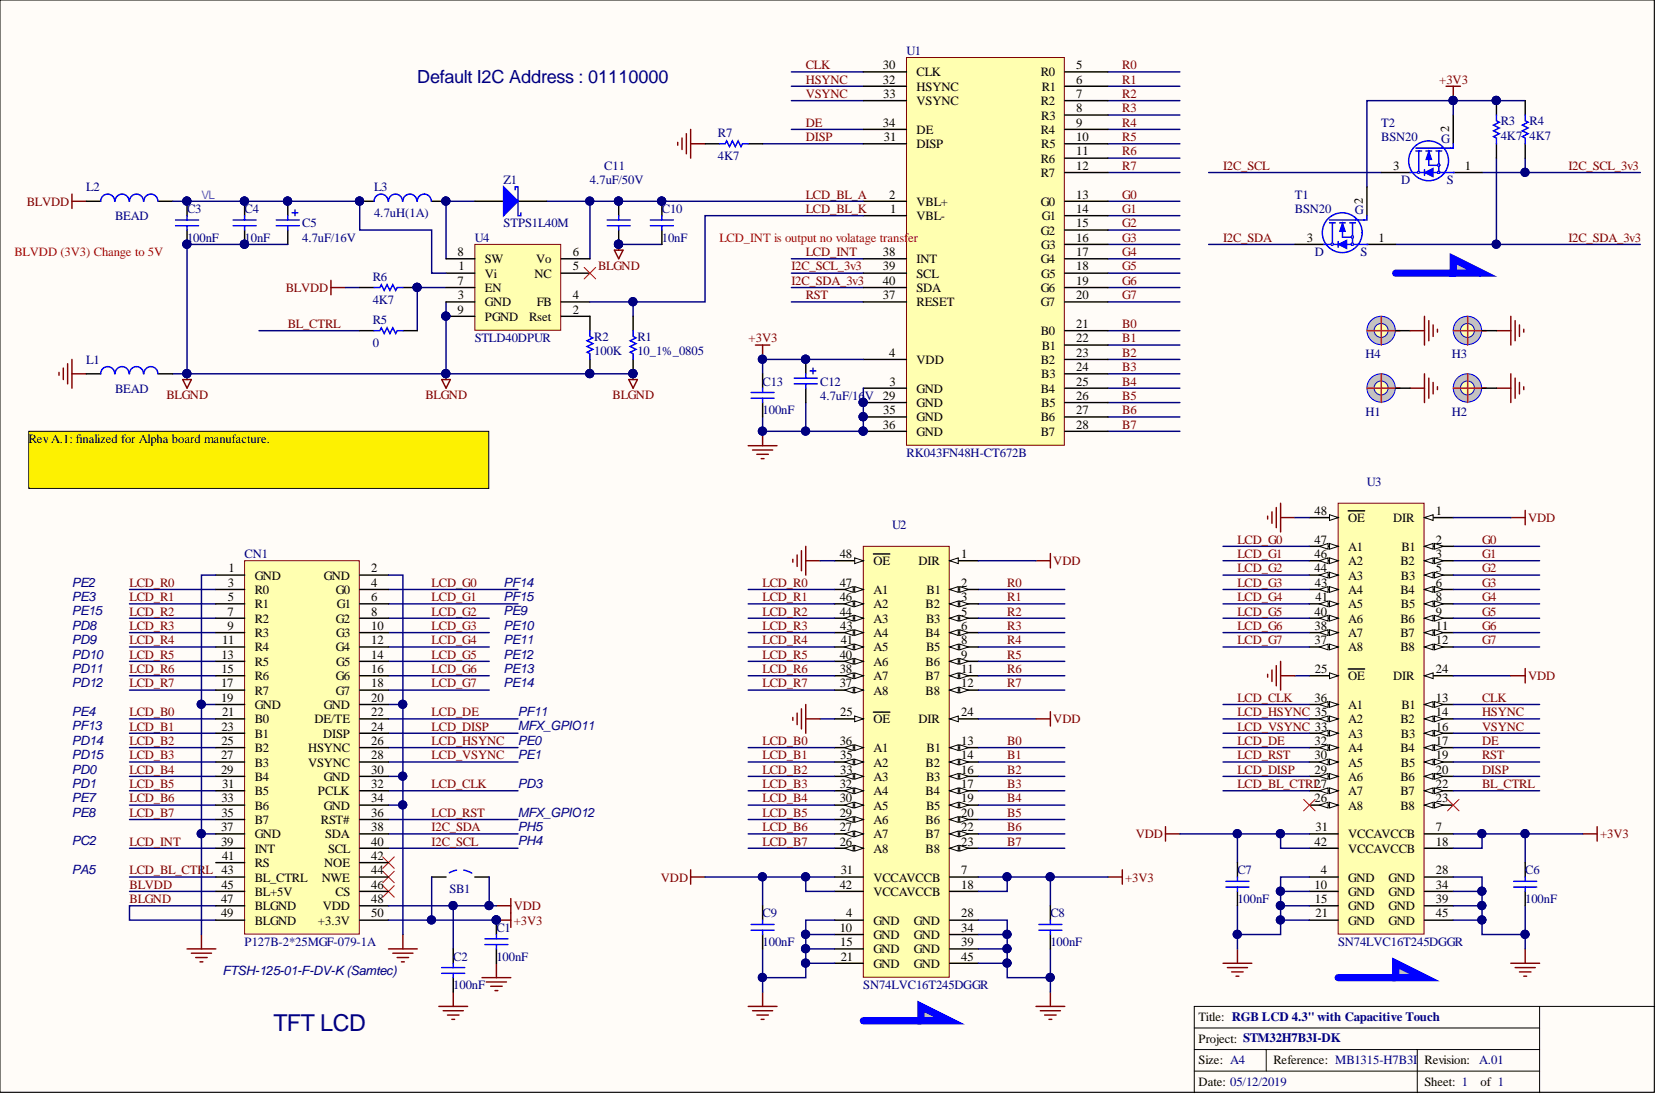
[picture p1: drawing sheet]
<svg xmlns="http://www.w3.org/2000/svg" width="292mm" height="193mm" viewBox="0 0 292 193" stroke-linecap="round" stroke-linejoin="round" font-family="sans-serif">
<defs><g id="words">
<text font-size="4.1" fill="#000080" x="48.2" y="181.8">TFT LCD</text>
<text font-size="3.2" fill="#000080" x="73.6" y="14.6">Default I2C Address : 01110000</text>
<g font-size="2.3" fill="#000080">
<text x="12.7" y="103.5">PE2</text>
<text x="12.7" y="106">PE3</text>
<text x="88.8" y="103.5">PF14</text>
<text x="88.8" y="106">PF15</text>
<text x="12.7" y="108.6">PE15</text>
<text x="12.7" y="111.1">PD8</text>
<text x="12.7" y="113.6">PD9</text>
<text x="88.8" y="108.6">PE9</text>
<text x="88.8" y="111.1">PE10</text>
<text x="88.8" y="113.6">PE11</text>
<text x="12.7" y="116.2">PD10</text>
<text x="12.7" y="118.7">PD11</text>
<text x="88.8" y="116.2">PE12</text>
<text x="88.8" y="118.7">PE13</text>
<text x="12.7" y="121.2">PD12</text>
<text x="88.8" y="121.2">PE14</text>
<text x="12.7" y="126.3">PE4</text>
<text x="12.7" y="128.8">PF13</text>
<text x="12.7" y="131.4">PD14</text>
<text x="91.4" y="126.3">PF11</text>
<text x="91.4" y="131.4">PE0</text>
<text x="91.4" y="128.8">MFX_GPIO11</text>
<text x="12.7" y="133.9">PD15</text>
<text x="12.7" y="136.5">PD0</text>
<text x="91.4" y="133.9">PE1</text>
<text x="12.7" y="139">PD1</text>
<text x="12.7" y="141.5">PE7</text>
<text x="91.4" y="139">PD3</text>
<text x="12.7" y="144.1">PE8</text>
<text x="12.7" y="149.1">PC2</text>
<text x="91.4" y="146.6">PH5</text>
<text x="91.4" y="149.1">PH4</text>
<text x="91.4" y="144.1">MFX_GPIO12</text>
<text x="12.7" y="154.2">PA5</text>
<text x="39.2" y="172">FTSH-125-01-F-DV-K(Samtec)</text>
</g>
<g font-size="2.2" fill="#000080">
<text x="159.9" y="9.7">U1</text>
<text x="243.6" y="22.4">T2</text>
<text x="264.7" y="22.1">R3</text>
<text x="269.8" y="22.1">R4</text>
<text x="106.6" y="30">C11</text>
<text x="126.6" y="28.2">4K7</text>
<text x="126.6" y="24.1">R7</text>
<text x="243.6" y="24.9">BSN20</text>
<text x="254.2" y="25.1">G</text>
<text x="264.7" y="24.6">4K7</text>
<text x="269.8" y="24.6">4K7</text>
<text x="15.2" y="33.8">L2</text>
<text x="66" y="33.8">L3</text>
<text x="88.8" y="32.5">Z1</text>
<text x="104.1" y="32.5">4.7uF/50V</text>
<text x="228.4" y="35">T1</text>
<text x="247.2" y="32.5">D</text>
<text x="255.2" y="32.5">S</text>
<text x="20.3" y="38.8">BEAD</text>
<text x="33" y="37.6">C3</text>
<text x="43.1" y="37.6">C4</text>
<text x="53.3" y="40.1">C5</text>
<text x="66" y="38.3">4.7uH(1A)</text>
<text x="88.8" y="40.1">STPS1L40M</text>
<text x="116.7" y="37.6">C10</text>
<text x="228.4" y="37.6">BSN20</text>
<text x="239" y="37.8">G</text>
<text x="33" y="42.6">100nF</text>
<text x="43.1" y="42.6">10nF</text>
<text x="53.3" y="42.6">4.7uF/16V</text>
<text x="83.8" y="42.6">U4</text>
<text x="116.7" y="42.6">10nF</text>
<text x="231.9" y="45.2">D</text>
<text x="240" y="45.2">S</text>
<text x="65.7" y="53.5">4K7</text>
<text x="65.7" y="49.5">R6</text>
<text x="65.7" y="57.1">R5</text>
<text x="15.2" y="64.2">L1</text>
<text x="65.7" y="61.2">0</text>
<text x="83.8" y="60.4">STLD40DPUR</text>
<text x="104.8" y="62.7">100K</text>
<text x="104.8" y="60.1">R2</text>
<text x="112.4" y="60.1">R1</text>
<text x="112.4" y="62.7">10_1%_0805</text>
<text x="240.9" y="63.2">H4</text>
<text x="256.1" y="63.2">H3</text>
<text x="20.3" y="69.3">BEAD</text>
<text x="134.5" y="68">C13</text>
<text x="144.7" y="68">C12</text>
<text x="144.7" y="70.5">4.7uF/16</text>
<text x="152.5" y="70.5">V</text>
<text x="134.5" y="73.1">100nF</text>
<text x="240.9" y="73.3">H1</text>
<text x="256.1" y="73.3">H2</text>
<text x="159.9" y="80.7">RK043FN48H-CT672B</text>
<text x="241.1" y="85.8">U3</text>
<text x="157.4" y="93.4">U2</text>
<text x="43.1" y="98.4">CN1</text>
<text x="218.3" y="154.2">C7</text>
<text x="269" y="154.2">C6</text>
<text x="79.3" y="157.5">SB1</text>
<text x="134.5" y="161.8">C9</text>
<text x="185.3" y="161.8">C8</text>
<text x="218.3" y="159.3">100nF</text>
<text x="269" y="159.3">100nF</text>
<text x="43.1" y="166.9">P127B-2*25MGF-079-1A</text>
<text x="87.6" y="164.4">C1</text>
<text x="134.5" y="166.9">100nF</text>
<text x="185.3" y="166.9">100nF</text>
<text x="236" y="166.9">SN74LVC16T245DGGR</text>
<text x="79.9" y="169.4">C2</text>
<text x="87.6" y="169.4">100nF</text>
<text x="79.9" y="174.5">100nF</text>
<text x="152.3" y="174.5">SN74LVC16T245DGGR</text>
<text x="260.9" y="187.8">A.01</text>
</g>
<g font-size="2.2" fill="#800000">
<text x="142.1" y="12.2">CLK</text>
<text x="142.1" y="14.7">HSYNC</text>
<text x="142.1" y="17.3">VSYNC</text>
<text x="198" y="12.2">R0</text>
<text x="198" y="14.7">R1</text>
<text x="198" y="17.3">R2</text>
<text x="253.9" y="14.7">+3V3</text>
<text x="142.1" y="22.4">DE</text>
<text x="198" y="19.8">R3</text>
<text x="198" y="22.4">R4</text>
<text x="142.1" y="24.9">DISP</text>
<text x="198" y="24.9">R5</text>
<text x="198" y="27.4">R6</text>
<text x="198" y="30">R7</text>
<text x="215.7" y="30">I2C_SCL</text>
<text x="276.6" y="30">I2C_SCL_3v3</text>
<text x="142.1" y="35">LCD_BL_A</text>
<text x="198" y="35">G0</text>
<text x="4.7" y="36.3">BLVDD</text>
<text x="142.1" y="37.6">LCD_BL_K</text>
<text x="198" y="37.6">G1</text>
<text x="198" y="40.1">G2</text>
<text x="105.5" y="47.6">BLGND</text>
<text x="139.6" y="47.7">I2C_SCL_3v3</text>
<text x="142.1" y="45.2">LCD_INT</text>
<text x="198" y="42.6">G3</text>
<text x="198" y="45.2">G4</text>
<text x="198" y="47.7">G5</text>
<text x="215.7" y="42.6">I2C_SDA</text>
<text x="276.6" y="42.6">I2C_SDA_3v3</text>
<text x="50.4" y="51.5">BLVDD</text>
<text x="139.6" y="50.2">I2C_SDA_3v3</text>
<text x="142.1" y="52.8">RST</text>
<text x="198" y="50.2">G6</text>
<text x="198" y="52.8">G7</text>
<text x="50.8" y="57.9">BL_CTRL</text>
<text x="198" y="57.9">B0</text>
<text x="132.1" y="60.4">+3V3</text>
<text x="198" y="60.4">B1</text>
<text x="198" y="62.9">B2</text>
<text x="198" y="65.5">B3</text>
<text x="29.4" y="70.5">BLGND</text>
<text x="75" y="70.5">BLGND</text>
<text x="108" y="70.5">BLGND</text>
<text x="198" y="68">B4</text>
<text x="198" y="70.5">B5</text>
<text x="198" y="73.1">B6</text>
<text x="198" y="75.6">B7</text>
<text x="218.3" y="95.9">LCD_G0</text>
<text x="261.4" y="95.9">G0</text>
<text x="269.5" y="92.1">VDD</text>
<text x="185.8" y="99.7">VDD</text>
<text x="218.3" y="98.4">LCD_G1</text>
<text x="218.3" y="101">LCD_G2</text>
<text x="261.4" y="98.4">G1</text>
<text x="261.4" y="101">G2</text>
<text x="22.8" y="103.5">LCD_R0</text>
<text x="22.8" y="106">LCD_R1</text>
<text x="76.1" y="103.5">LCD_G0</text>
<text x="76.1" y="106">LCD_G1</text>
<text x="134.5" y="103.5">LCD_R0</text>
<text x="134.5" y="106">LCD_R1</text>
<text x="177.7" y="103.5">R0</text>
<text x="177.7" y="106">R1</text>
<text x="218.3" y="103.5">LCD_G3</text>
<text x="218.3" y="106">LCD_G4</text>
<text x="261.4" y="103.5">G3</text>
<text x="261.4" y="106">G4</text>
<text x="22.8" y="108.6">LCD_R2</text>
<text x="22.8" y="111.1">LCD_R3</text>
<text x="22.8" y="113.6">LCD_R4</text>
<text x="76.1" y="108.6">LCD_G2</text>
<text x="76.1" y="111.1">LCD_G3</text>
<text x="76.1" y="113.6">LCD_G4</text>
<text x="134.5" y="108.6">LCD_R2</text>
<text x="134.5" y="111.1">LCD_R3</text>
<text x="134.5" y="113.6">LCD_R4</text>
<text x="177.7" y="108.6">R2</text>
<text x="177.7" y="111.1">R3</text>
<text x="177.7" y="113.6">R4</text>
<text x="218.3" y="108.6">LCD_G5</text>
<text x="218.3" y="111.1">LCD_G6</text>
<text x="218.3" y="113.6">LCD_G7</text>
<text x="261.4" y="108.6">G5</text>
<text x="261.4" y="111.1">G6</text>
<text x="261.4" y="113.6">G7</text>
<text x="22.8" y="116.2">LCD_R5</text>
<text x="22.8" y="118.7">LCD_R6</text>
<text x="76.1" y="116.2">LCD_G5</text>
<text x="76.1" y="118.7">LCD_G6</text>
<text x="134.5" y="116.2">LCD_R5</text>
<text x="134.5" y="118.7">LCD_R6</text>
<text x="177.7" y="116.2">R5</text>
<text x="177.7" y="118.7">R6</text>
<text x="269.5" y="120">VDD</text>
<text x="22.8" y="121.3">LCD_R7</text>
<text x="76.1" y="121.3">LCD_G7</text>
<text x="134.5" y="121.3">LCD_R7</text>
<text x="177.7" y="121.3">R7</text>
<text x="218.3" y="123.8">LCD_CLK</text>
<text x="261.4" y="123.8">CLK</text>
<text x="22.8" y="126.3">LCD_B0</text>
<text x="22.8" y="128.9">LCD_B1</text>
<text x="22.8" y="131.4">LCD_B2</text>
<text x="76.1" y="126.3">LCD_DE</text>
<text x="76.1" y="131.4">LCD_HSYNC</text>
<text x="76.1" y="128.9">LCD_DISP</text>
<text x="134.5" y="131.4">LCD_B0</text>
<text x="177.7" y="131.4">B0</text>
<text x="185.8" y="127.6">VDD</text>
<text x="218.3" y="131.4">LCD_DE</text>
<text x="218.3" y="126.3">LCD_HSYNC 35</text>
<text x="218.3" y="128.9">LCD_VSYNC 33</text>
<text x="261.4" y="126.3">HSYNC</text>
<text x="261.4" y="128.9">VSYNC</text>
<text x="261.4" y="131.4">DE</text>
<text x="22.8" y="133.9">LCD_B3</text>
<text x="22.8" y="136.5">LCD_B4</text>
<text x="76.1" y="133.9">LCD_VSYNC</text>
<text x="134.5" y="133.9">LCD_B1</text>
<text x="134.5" y="136.5">LCD_B2</text>
<text x="177.7" y="133.9">B1</text>
<text x="177.7" y="136.5">B2</text>
<text x="218.3" y="133.9">LCD_RST</text>
<text x="218.3" y="136.5">LCD_DISP</text>
<text x="261.4" y="133.9">RST</text>
<text x="261.4" y="136.5">DISP</text>
<text x="22.8" y="139">LCD_B5</text>
<text x="22.8" y="141.5">LCD_B6</text>
<text x="76.1" y="139">LCD_CLK</text>
<text x="134.5" y="139">LCD_B3</text>
<text x="134.5" y="141.5">LCD_B4</text>
<text x="177.7" y="139">B3</text>
<text x="177.7" y="141.5">B4</text>
<text x="218.3" y="139">LCD_BL_CTRL</text>
<text x="261.4" y="139">BL_CTRL</text>
<text x="22.8" y="144.1">LCD_B7</text>
<text x="22.8" y="149.2">LCD_INT</text>
<text x="76.1" y="144.1">LCD_RST</text>
<text x="76.1" y="146.6">I2C_SDA</text>
<text x="76.1" y="149.2">I2C_SCL</text>
<text x="134.5" y="144.1">LCD_B5</text>
<text x="134.5" y="146.6">LCD_B6</text>
<text x="134.5" y="149.2">LCD_B7</text>
<text x="177.7" y="144.1">B5</text>
<text x="177.7" y="146.6">B6</text>
<text x="177.7" y="149.2">B7</text>
<text x="200.3" y="147.9">VDD</text>
<text x="282.2" y="147.9">+3V3</text>
<text x="22.8" y="154.2">LCD_BL_CTRL 43</text>
<text x="116.6" y="155.5">VDD</text>
<text x="198.5" y="155.5">+3V3</text>
<text x="22.8" y="156.8">BLVDD</text>
<text x="22.8" y="159.3">BLGND</text>
<text x="90.6" y="160.6">VDD</text>
<text x="90.6" y="163.1">+3V3</text>
</g>
<g font-size="2.2">
<text x="155.7" y="12.2">30</text>
<text x="155.7" y="14.7">32</text>
<text x="155.8" y="17.3">33</text>
<text x="161.7" y="13.5">CLK</text>
<text x="161.7" y="16">HSYNC</text>
<text x="183.6" y="13.5">R0</text>
<text x="183.8" y="16">R1</text>
<text x="189.8" y="12.2">5</text>
<text x="189.8" y="14.7">6</text>
<text x="189.8" y="17.3">7</text>
<text x="155.7" y="22.4">34</text>
<text x="161.7" y="23.6">DE</text>
<text x="161.7" y="18.5">VSYNC</text>
<text x="183.6" y="18.5">R2</text>
<text x="183.6" y="23.6">R4</text>
<text x="183.7" y="21.1">R3</text>
<text x="189.8" y="19.8">8</text>
<text x="189.8" y="22.4">9</text>
<text x="255.6" y="23.3" transform="rotate(-90 255.6 23.3)">2</text>
<text x="155.9" y="24.9">31</text>
<text x="161.7" y="26.2">DISP</text>
<text x="183.6" y="28.7">R6</text>
<text x="183.7" y="26.2">R5</text>
<text x="189.8" y="24.9">10</text>
<text x="189.8" y="27.4">11</text>
<text x="189.8" y="30">12</text>
<text x="245.8" y="30">3</text>
<text x="258.4" y="30">1</text>
<text x="156.8" y="35">2</text>
<text x="183.6" y="31.2">R7</text>
<text x="189.8" y="35">13</text>
<text x="157" y="37.6">1</text>
<text x="161.7" y="36.3">VBL+</text>
<text x="161.7" y="38.8">VBL-</text>
<text x="183.6" y="36.3">G0</text>
<text x="183.6" y="41.4">G2</text>
<text x="183.8" y="38.8">G1</text>
<text x="189.8" y="37.6">14</text>
<text x="189.8" y="40.1">15</text>
<text x="240.4" y="36" transform="rotate(-90 240.4 36)">2</text>
<text x="80.7" y="45.2">8</text>
<text x="80.9" y="47.7">1</text>
<text x="85.5" y="46.4">SW</text>
<text x="94.6" y="46.4">Vo</text>
<text x="101" y="47.7">5</text>
<text x="101" y="45.2">6</text>
<text x="155.7" y="45.2">38</text>
<text x="155.7" y="47.7">39</text>
<text x="161.7" y="46.4">INT</text>
<text x="183.6" y="46.4">G4</text>
<text x="183.7" y="43.9">G3</text>
<text x="189.8" y="42.6">16</text>
<text x="189.8" y="45.2">17</text>
<text x="189.8" y="47.7">18</text>
<text x="230.5" y="42.6">3</text>
<text x="243.1" y="42.6">1</text>
<text x="80.7" y="50.2">7</text>
<text x="80.8" y="52.8">3</text>
<text x="85.5" y="49">Vi</text>
<text x="85.5" y="51.5">EN</text>
<text x="94.3" y="49">NC</text>
<text x="101" y="52.8">4</text>
<text x="155.7" y="50.2">40</text>
<text x="155.7" y="52.8">37</text>
<text x="161.7" y="49">SCL</text>
<text x="161.7" y="51.5">SDA</text>
<text x="183.6" y="51.5">G6</text>
<text x="183.7" y="49">G5</text>
<text x="189.8" y="50.2">19</text>
<text x="189.8" y="52.8">20</text>
<text x="80.7" y="55.3">9</text>
<text x="85.5" y="54.1">GND</text>
<text x="85.5" y="56.6">PGND</text>
<text x="93.3" y="56.6">Rset</text>
<text x="94.7" y="54.1">FB</text>
<text x="101" y="55.3">2</text>
<text x="161.7" y="54.1">RESET</text>
<text x="183.6" y="59.1">B0</text>
<text x="183.6" y="54.1">G7</text>
<text x="189.8" y="57.9">21</text>
<text x="156.8" y="62.9">4</text>
<text x="161.7" y="64.2">VDD</text>
<text x="183.6" y="64.2">B2</text>
<text x="183.8" y="61.7">B1</text>
<text x="189.8" y="60.4">22</text>
<text x="189.8" y="62.9">23</text>
<text x="189.8" y="65.5">24</text>
<text x="155.7" y="70.5">29</text>
<text x="156.9" y="68">3</text>
<text x="161.7" y="69.3">GND</text>
<text x="161.7" y="71.8">GND</text>
<text x="183.6" y="69.3">B4</text>
<text x="183.7" y="66.7">B3</text>
<text x="183.7" y="71.8">B5</text>
<text x="189.8" y="68">25</text>
<text x="189.8" y="70.5">26</text>
<text x="155.7" y="75.6">36</text>
<text x="155.8" y="73.1">35</text>
<text x="161.7" y="74.3">GND</text>
<text x="161.7" y="76.9">GND</text>
<text x="183.6" y="74.3">B6</text>
<text x="183.6" y="76.9">B7</text>
<text x="189.8" y="73.1">27</text>
<text x="189.8" y="75.6">28</text>
<text x="5.1" y="78.1">Rev A.1: finalized for Alpha board manufacture.</text>
<text x="231.9" y="90.8">48</text>
<text x="231.9" y="95.9">47</text>
<text x="237.8" y="92.1">OE</text>
<text x="245.8" y="92.1">DIR</text>
<text x="253.3" y="95.9">2</text>
<text x="253.3" y="90.8">1</text>
<text x="40.3" y="101">1</text>
<text x="65.5" y="101">2</text>
<text x="148.1" y="98.4">48</text>
<text x="154.1" y="99.7">OE</text>
<text x="162" y="99.7">DIR</text>
<text x="169.5" y="98.4">1</text>
<text x="231.9" y="98.4">46</text>
<text x="231.9" y="101">44</text>
<text x="237.8" y="97.2">A1</text>
<text x="237.8" y="99.7">A2</text>
<text x="247" y="99.7">B2</text>
<text x="247.2" y="97.2">B1</text>
<text x="253.3" y="98.4">3</text>
<text x="253.3" y="101">5</text>
<text x="40.2" y="103.5">3</text>
<text x="40.2" y="106">5</text>
<text x="44.9" y="104.8">R0</text>
<text x="44.9" y="107.3">R1</text>
<text x="44.9" y="102.2">GND</text>
<text x="57.1" y="102.2">GND</text>
<text x="59.2" y="104.8">G0</text>
<text x="59.4" y="107.3">G1</text>
<text x="65.5" y="103.5">4</text>
<text x="65.5" y="106">6</text>
<text x="148.1" y="103.5">47</text>
<text x="148.1" y="106">46</text>
<text x="154.1" y="104.8">A1</text>
<text x="154.1" y="107.3">A2</text>
<text x="163.3" y="107.3">B2</text>
<text x="163.4" y="104.8">B1</text>
<text x="169.5" y="103.5">2</text>
<text x="169.5" y="106">3</text>
<text x="231.9" y="103.5">43</text>
<text x="232.1" y="106">41</text>
<text x="237.8" y="102.2">A3</text>
<text x="237.8" y="104.8">A4</text>
<text x="237.8" y="107.3">A5</text>
<text x="247" y="104.8">B4</text>
<text x="247.1" y="102.2">B3</text>
<text x="247.1" y="107.3">B5</text>
<text x="253.3" y="103.5">6</text>
<text x="253.3" y="106">8</text>
<text x="39.2" y="113.6">11</text>
<text x="40.1" y="108.6">7</text>
<text x="40.1" y="111.1">9</text>
<text x="44.9" y="109.8">R2</text>
<text x="44.9" y="112.4">R3</text>
<text x="59.2" y="109.8">G2</text>
<text x="59.3" y="112.4">G3</text>
<text x="65.5" y="108.6">8</text>
<text x="65.5" y="111.1">10</text>
<text x="65.5" y="113.6">12</text>
<text x="148.1" y="108.6">44</text>
<text x="148.2" y="111.1">43</text>
<text x="148.3" y="113.6">41</text>
<text x="154.1" y="109.8">A3</text>
<text x="154.1" y="112.4">A4</text>
<text x="163.3" y="112.4">B4</text>
<text x="163.3" y="109.8">B3</text>
<text x="169.5" y="108.6">5</text>
<text x="169.5" y="111.1">6</text>
<text x="169.5" y="113.6">8</text>
<text x="231.9" y="108.6">40</text>
<text x="231.9" y="111.1">38</text>
<text x="231.9" y="113.6">37</text>
<text x="237.8" y="109.8">A6</text>
<text x="237.8" y="112.4">A7</text>
<text x="247" y="109.8">B6</text>
<text x="247" y="112.4">B7</text>
<text x="253.3" y="108.6">9</text>
<text x="253.3" y="111.1">11</text>
<text x="253.3" y="113.6">12</text>
<text x="39.1" y="116.2">13</text>
<text x="39.1" y="118.7">15</text>
<text x="44.9" y="114.9">R4</text>
<text x="44.9" y="117.5">R5</text>
<text x="44.9" y="120">R6</text>
<text x="59.2" y="114.9">G4</text>
<text x="59.2" y="120">G6</text>
<text x="59.3" y="117.5">G5</text>
<text x="65.5" y="116.2">14</text>
<text x="65.5" y="118.7">16</text>
<text x="148.1" y="116.2">40</text>
<text x="148.1" y="118.7">38</text>
<text x="154.1" y="114.9">A5</text>
<text x="154.1" y="117.5">A6</text>
<text x="154.1" y="120">A7</text>
<text x="163.3" y="117.5">B6</text>
<text x="163.3" y="120">B7</text>
<text x="163.3" y="114.9">B5</text>
<text x="169.5" y="116.2">9</text>
<text x="169.5" y="118.7">11</text>
<text x="231.9" y="118.7">25</text>
<text x="237.8" y="114.9">A8</text>
<text x="237.8" y="120">OE</text>
<text x="245.8" y="120">DIR</text>
<text x="247" y="114.9">B8</text>
<text x="253.3" y="118.7">24</text>
<text x="39" y="121.3">17</text>
<text x="39" y="123.8">19</text>
<text x="44.9" y="122.5">R7</text>
<text x="44.9" y="125.1">GND</text>
<text x="57.1" y="125.1">GND</text>
<text x="59.2" y="122.5">G7</text>
<text x="65.5" y="121.3">18</text>
<text x="65.5" y="123.8">20</text>
<text x="148.1" y="121.3">37</text>
<text x="154.1" y="122.5">A8</text>
<text x="163.3" y="122.5">B8</text>
<text x="169.5" y="121.3">12</text>
<text x="231.9" y="123.8">36</text>
<text x="237.8" y="125.1">A1</text>
<text x="247.2" y="125.1">B1</text>
<text x="253.3" y="123.8">13</text>
<text x="39.1" y="128.9">23</text>
<text x="39.1" y="131.4">25</text>
<text x="39.2" y="126.3">21</text>
<text x="44.9" y="127.6">B0</text>
<text x="44.9" y="130.1">B1</text>
<text x="55.5" y="127.6">DE/TE</text>
<text x="57" y="130.1">DISP</text>
<text x="65.5" y="126.3">22</text>
<text x="65.5" y="128.9">24</text>
<text x="65.5" y="131.4">26</text>
<text x="148.1" y="131.4">36</text>
<text x="148.2" y="126.3">25</text>
<text x="154.1" y="127.6">OE</text>
<text x="162" y="127.6">DIR</text>
<text x="169.5" y="131.4">13</text>
<text x="169.5" y="126.3">24</text>
<text x="231.9" y="131.4">32</text>
<text x="237.8" y="127.6">A2</text>
<text x="237.8" y="130.1">A3</text>
<text x="247" y="127.6">B2</text>
<text x="247.1" y="130.1">B3</text>
<text x="253.3" y="126.3">14</text>
<text x="253.3" y="128.9">16</text>
<text x="253.3" y="131.4">17</text>
<text x="39" y="133.9">27</text>
<text x="39" y="136.5">29</text>
<text x="44.9" y="132.7">B2</text>
<text x="44.9" y="135.2">B3</text>
<text x="44.9" y="137.7">B4</text>
<text x="54.3" y="132.7">HSYNC</text>
<text x="54.3" y="135.2">VSYNC</text>
<text x="57.1" y="137.7">GND</text>
<text x="65.5" y="133.9">28</text>
<text x="65.5" y="136.5">30</text>
<text x="148.2" y="133.9">35</text>
<text x="148.2" y="136.5">33</text>
<text x="154.1" y="132.7">A1</text>
<text x="154.1" y="135.2">A2</text>
<text x="154.1" y="137.7">A3</text>
<text x="163.3" y="135.2">B2</text>
<text x="163.3" y="137.7">B3</text>
<text x="163.4" y="132.7">B1</text>
<text x="169.5" y="133.9">14</text>
<text x="169.5" y="136.5">16</text>
<text x="231.9" y="133.9">30</text>
<text x="231.9" y="136.5">29</text>
<text x="237.8" y="132.7">A4</text>
<text x="237.8" y="135.2">A5</text>
<text x="237.8" y="137.7">A6</text>
<text x="247" y="132.7">B4</text>
<text x="247" y="137.7">B6</text>
<text x="247.1" y="135.2">B5</text>
<text x="253.3" y="133.9">19</text>
<text x="253.3" y="136.5">20</text>
<text x="39.1" y="141.5">33</text>
<text x="39.2" y="139">31</text>
<text x="44.9" y="140.3">B5</text>
<text x="44.9" y="142.8">B6</text>
<text x="56.1" y="140.3">PCLK</text>
<text x="57.1" y="142.8">GND</text>
<text x="65.5" y="139">32</text>
<text x="65.5" y="141.5">34</text>
<text x="148.1" y="139">32</text>
<text x="148.1" y="141.5">30</text>
<text x="154.1" y="140.3">A4</text>
<text x="154.1" y="142.8">A5</text>
<text x="163.3" y="140.3">B4</text>
<text x="163.3" y="142.8">B5</text>
<text x="169.5" y="139">17</text>
<text x="169.5" y="141.5">19</text>
<text x="231.9" y="139">27</text>
<text x="231.9" y="141.5">26</text>
<text x="237.8" y="140.3">A7</text>
<text x="237.8" y="142.8">A8</text>
<text x="247" y="140.3">B7</text>
<text x="247" y="142.8">B8</text>
<text x="253.3" y="139">22</text>
<text x="253.3" y="141.5">23</text>
<text x="39" y="146.6">37</text>
<text x="39" y="149.2">39</text>
<text x="39.1" y="144.1">35</text>
<text x="44.9" y="145.3">B7</text>
<text x="44.9" y="147.9">GND</text>
<text x="56.6" y="145.3">RST#</text>
<text x="57.4" y="147.9">SDA</text>
<text x="65.5" y="144.1">36</text>
<text x="65.5" y="146.6">38</text>
<text x="65.5" y="149.2">40</text>
<text x="148.1" y="144.1">29</text>
<text x="148.1" y="146.6">27</text>
<text x="148.1" y="149.2">26</text>
<text x="154.1" y="145.3">A6</text>
<text x="154.1" y="147.9">A7</text>
<text x="163.3" y="145.3">B6</text>
<text x="163.3" y="147.9">B7</text>
<text x="169.5" y="144.1">20</text>
<text x="169.5" y="146.6">22</text>
<text x="169.5" y="149.2">23</text>
<text x="231.9" y="149.2">42</text>
<text x="232.1" y="146.6">31</text>
<text x="237.8" y="147.9">VCCAVCCB</text>
<text x="253.3" y="149.2">18</text>
<text x="253.3" y="146.6">7</text>
<text x="39.2" y="151.7">41</text>
<text x="44.9" y="150.4">INT</text>
<text x="44.9" y="153">RS</text>
<text x="44.9" y="155.5">BL_CTRL</text>
<text x="56.8" y="155.5">NWE</text>
<text x="57.2" y="153">NOE</text>
<text x="57.9" y="150.4">SCL</text>
<text x="65.5" y="151.7">42</text>
<text x="65.5" y="154.2">44</text>
<text x="148.3" y="154.2">31</text>
<text x="154.1" y="150.4">A8</text>
<text x="154.1" y="155.5">VCCAVCCB</text>
<text x="163.3" y="150.4">B8</text>
<text x="169.5" y="154.2">7</text>
<text x="233" y="154.2">4</text>
<text x="237.8" y="155.5">GND</text>
<text x="237.8" y="150.4">VCCAVCCB</text>
<text x="244.9" y="155.5">GND</text>
<text x="253.3" y="154.2">28</text>
<text x="39" y="159.3">47</text>
<text x="39" y="161.8">49</text>
<text x="39.1" y="156.8">45</text>
<text x="44.9" y="158">BL+5V</text>
<text x="44.9" y="160.6">BLGND</text>
<text x="56.9" y="160.6">VDD</text>
<text x="59.2" y="158">CS</text>
<text x="65.5" y="156.8">46</text>
<text x="65.5" y="159.3">48</text>
<text x="65.5" y="161.8">50</text>
<text x="148.1" y="156.8">42</text>
<text x="149.2" y="161.8">4</text>
<text x="154.1" y="158">VCCAVCCB</text>
<text x="169.5" y="156.8">18</text>
<text x="169.5" y="161.8">28</text>
<text x="231.9" y="156.8">10</text>
<text x="231.9" y="159.3">15</text>
<text x="232.1" y="161.8">21</text>
<text x="237.8" y="158">GND</text>
<text x="237.8" y="160.6">GND</text>
<text x="244.9" y="160.6">GND</text>
<text x="244.9" y="158">GND</text>
<text x="253.3" y="161.8">45</text>
<text x="253.3" y="159.3">39</text>
<text x="253.3" y="156.8">34</text>
<text x="44.9" y="163.1">BLGND</text>
<text x="56.1" y="163.1">+3.3V</text>
<text x="148.1" y="164.4">10</text>
<text x="148.2" y="166.9">15</text>
<text x="154.1" y="163.1">GND</text>
<text x="154.1" y="165.6">GND</text>
<text x="161.2" y="165.6">GND</text>
<text x="161.2" y="163.1">GND</text>
<text x="169.5" y="166.9">39</text>
<text x="169.5" y="164.4">34</text>
<text x="237.8" y="163.1">GND</text>
<text x="244.9" y="163.1">GND</text>
<text x="148.3" y="169.4">21</text>
<text x="154.1" y="168.2">GND</text>
<text x="154.1" y="170.7">GND</text>
<text x="161.2" y="170.7">GND</text>
<text x="161.2" y="168.2">GND</text>
<text x="169.5" y="169.4">45</text>
<text x="211.4" y="180.1">Title: RGB LCD 4.3&quot; with Capacitive Touch</text>
<text x="211.4" y="183.9">Project: STM32H7B3I-DK</text>
<text x="211.4" y="187.8">Size: A4</text>
<text x="211.4" y="191.6">Date: 05/12/2019</text>
<text x="224.6" y="187.8">Reference: MB1315-H7B3I</text>
<text x="251.3" y="191.6">Sheet: 1</text>
<text x="251.3" y="187.8">Revision:</text>
<text x="261.2" y="191.6">of 1</text>
</g>
<g font-size="2.2" fill="#f00">
<text x="2.5" y="45.2">BLVDD (3V3) Change to 5V</text>
<text x="126.9" y="42.6">LCD_INT is output no volatage transf</text>
<text x="160.2" y="42.6">er</text>
</g>
<text font-size="2.1" fill="#8a20db" x="35.5" y="35.1">VL</text>
</g></defs>
<path d="M0 0h291.8v192.7h-291.8z" fill="#fffcf8" stroke="#000" stroke-width=".18"/>
<path d="M271.6 177.5v15.2M291.9 177.5h-81.2v15.2M210.7 181.3h60.9M210.7 185.1h60.9M210.7 188.9h60.9M223.3 185.1v3.8M250 185.1v7.6" fill="none" stroke="#000" stroke-width=".18"/>
<g fill="none" stroke="#000080" stroke-width=".25">
<path d="M139.6 12.7h12.7M139.6 15.2h12.7M139.6 17.8h12.7M195.4 12.7h12.7M195.4 15.2h12.7M195.4 17.8h12.7M83.8 35.5h-5.1v10.1M96.4 35.5h7.7v10.1M134.5 25.4h17.8M139.6 22.8h12.7M195.4 20.3h12.7M195.4 22.8h12.7"/>
<path d="M195.4 25.4h12.7M195.4 27.9h12.7M195.4 30.4h12.7M195.4 35.5h12.7M195.4 38h12.7M45.7 58.3h17.8M78.7 50.7h-5.1v7.6M78.7 53.3v12.6M109.1 43.1h7.6M111.7 53.3v2.5M139.6 45.6h12.7M139.6 48.2h12.7"/>
<path d="M139.6 50.7h12.7M139.6 53.3h12.7M195.4 40.6h12.7M195.4 43.1h12.7M195.4 45.6h12.7M195.4 48.2h12.7M195.4 50.7h12.7M195.4 53.3h12.7M195.4 58.3h12.7M142.1 71v5.1M195.4 60.9h12.7M195.4 63.4h12.7"/>
<path d="M195.4 65.9h12.7M195.4 68.5h12.7M195.4 71h12.7M195.4 73.5h12.7M195.4 76.1h12.7"/>
</g>
<g fill="none" stroke="#800000" stroke-width=".25">
<path d="M119.5 25.1v.5M120.3 24.3v2.1M121.1 23.6v3.5M121.8 22.8v5.1M121.8 25.4h2.6M58.4 49.5v2.5M58.4 50.7h2.5M108.4 44.1h1.5l-.8 1.5zM109.1 43.1v1M10.4 65.7v.5M11.2 64.9v2.1M11.9 64.2v3.5"/>
<path d="M12.7 63.4v5.1M12.7 65.9h2.5M32.2 67h1.6l-.8 1.5zM33 65.9v1.1M77.9 67h1.5l-.7 1.5zM78.7 65.9v1.1M110.9 67h1.5l-.7 1.5zM111.7 65.9v1.1M132 78.6h5.1M132.7 79.4h3.6M133.2 60.9h2.6M134.5 60.9v2.5"/>
<path d="M134.5 76.1v2.5M133.5 80.1h2M134.3 80.9h.5"/>
</g>
<g fill="#000080" stroke="#000080" stroke-width=".18">
<circle cx="134.5" cy="63.4" r=".72"/>
<circle cx="142.1" cy="76" r=".72"/>
<circle cx="109.1" cy="43.1" r=".72"/>
<circle cx="78.6" cy="35.5" r=".72"/>
<circle cx="73.6" cy="50.7" r=".72"/>
<circle cx="111.6" cy="65.9" r=".72"/>
<circle cx="78.6" cy="65.9" r=".72"/>
<circle cx="33" cy="65.9" r=".72"/>
<circle cx="104" cy="35.5" r=".72"/>
<circle cx="78.6" cy="55.8" r=".72"/>
<circle cx="111.6" cy="53.2" r=".72"/>
<circle cx="134.5" cy="76" r=".72"/>
</g>
<path d="M159.9 10.1h27.8v68.4h-27.8z" fill="#ffffb0" stroke="#800000" stroke-width=".18"/>
<g fill="none" stroke="#000" stroke-width=".25">
<path d="M152.3 12.7h7.6M152.3 15.2h7.6M152.3 17.8h7.6M187.8 12.7h7.6M187.8 15.2h7.6M187.8 17.8h7.6M152.3 22.8h7.6M152.3 25.4h7.6M152.3 35.5h7.6M152.3 38h7.6M187.8 22.8h7.6M187.8 25.4h7.6"/>
<path d="M187.8 35.5h7.6M187.8 38h7.6M187.8 20.3h7.6M187.8 27.9h7.6M187.8 30.4h7.6M152.3 45.6h7.6M152.3 48.2h7.6M152.3 50.7h7.6M152.3 53.3h7.6M187.8 58.3h7.6M187.8 45.6h7.6M187.8 48.2h7.6"/>
<path d="M187.8 50.7h7.6M187.8 53.3h7.6M187.8 40.6h7.6M187.8 43.1h7.6M152.3 73.5h7.6M152.3 68.5h7.6M152.3 63.4h7.6M152.3 71h7.6M152.3 76.1h7.6M187.8 73.5h7.6M187.8 68.5h7.6M187.8 63.4h7.6"/>
<path d="M187.8 60.9h7.6M187.8 65.9h7.6M187.8 71h7.6M187.8 76.1h7.6"/>
</g>
<g fill="#000080" stroke="#000080" stroke-width=".18">
<circle cx="152.2" cy="73.5" r=".72"/>
<circle cx="152.2" cy="71" r=".72"/>
<circle cx="152.2" cy="76" r=".72"/>
</g>
<path d="M83.8 43.1h15.1v15.2h-15.1z" fill="#ffffb0" stroke="#800000" stroke-width=".18"/>
<g fill="none" stroke="#000" stroke-width=".25">
<path d="M33 35.5v2.5M43.1 35.5v2.5M116.7 35.5v2.5M33 40.6v2.5M43.1 40.6v2.5M78.7 48.2h5.1M78.7 55.8h5.1M78.7 53.3h5.1M78.7 45.6h5.1M78.7 50.7h5.1M99 48.2h5.1M99 55.8h5.1"/>
<path d="M99 53.3h5.1M99 45.6h5.1M111.7 55.8v2.5M116.7 40.6v2.5M111.7 63.4v2.5"/>
</g>
<g fill="#000080" stroke="#000080" stroke-width=".18">
<circle cx="78.6" cy="55.8" r=".72"/>
<circle cx="33" cy="65.9" r=".72"/>
<circle cx="33" cy="43.1" r=".72"/>
<circle cx="33" cy="35.5" r=".72"/>
<circle cx="43.1" cy="43.1" r=".72"/>
<circle cx="43.1" cy="35.5" r=".72"/>
<circle cx="116.7" cy="35.5" r=".72"/>
<circle cx="111.6" cy="65.9" r=".72"/>
</g>
<path d="M60.9 50.7h2.6M30.5 65.9h2.5" fill="none" stroke="#000080" stroke-width=".25"/>
<path d="M12.7 34.2v2.6M12.7 35.5h2.5" fill="none" stroke="#800000" stroke-width=".25"/>
<path d="M103 47.2l2.1 2M105.1 47.2l-2.1 2" fill="none" stroke="#f00" stroke-width=".18"/>
<g fill="none" stroke="#00f" stroke-width=".25">
<path d="M31 38.8h4M31 39.8h4M33 38v.8M33 39.8v.8M41.1 38.8h4.1M41.1 39.8h4.1M43.1 38v.8M43.1 39.8v.8M114.7 38.8h4.1M114.7 39.8h4.1M116.7 38v.8M116.7 39.8v.8"/>
<path d="M111.7 58.3v1l.5 .3-1 .5 1 .5-1 .5 1 .5-1 .5 .5 .3v1"/>
</g>
<circle cx="243.6" cy="58.3" r="2.5" fill="#c0c0c0" stroke="#00f" stroke-width=".18"/>
<circle cx="243.6" cy="58.3" r="1.23" fill="#ffffb0" stroke="#0000bf" stroke-width=".18"/>
<path d="M241.1 58.3h5.8M243.6 55.8v5.1" fill="none" stroke="#f00" stroke-width=".25"/>
<path d="M246.2 58.3h2.5" fill="none" stroke="#000" stroke-width=".25"/>
<g fill="none" stroke="#800000" stroke-width=".25">
<path d="M248.7 58.3h2.6M251.3 55.8v5.1M252 56.6v3.5M252.8 57.3v2M253.5 58.1v.5M264 58.3h2.5M266.5 55.8v5.1M267.3 56.6v3.5M268 57.3v2M268.8 58.1v.5M248.7 68.5h2.6M251.3 65.9v5.1"/>
<path d="M252 66.7v3.5M252.8 67.5v2M253.5 68.2v.5M264 68.5h2.5M266.5 65.9v5.1M267.3 66.7v3.5M268 67.5v2M268.8 68.2v.5M87.6 159.8h2.5M90.1 158.5v5.1M33 167.4h5.1M33.8 168.1h3.5"/>
<path d="M34.5 168.9h2M35.3 169.7h.5M35.5 164.8v2.6M68.5 167.4h5.1M69.3 168.1h3.5M70 168.9h2.1M70.8 169.7h.5M71.1 164.8v2.6M77.4 177.5h5.1M78.2 178.3h3.5M78.9 179h2.1M79.7 179.8h.5"/>
<path d="M79.9 175v2.5M85 172.4h5.1M85.8 173.2h3.5M86.5 174h2.1M87.3 174.7h.5M87.6 162.3h2.5M87.6 169.9v2.5"/>
</g>
<g fill="none" stroke="#000080" stroke-width=".25">
<path d="M22.8 109h15.3M22.8 111.6h15.3M22.8 114.1h15.3M22.8 116.7h15.3M22.8 119.2h15.3M22.8 104h15.3M22.8 106.5h15.3M68.5 109h17.8M68.5 111.6h17.8M68.5 114.1h17.8M68.5 116.7h17.8M68.5 119.2h17.8"/>
<path d="M68.5 104h22.9M68.5 106.5h22.9M172.6 104h15.2M172.6 106.5h15.2M22.8 121.7h15.3M22.8 131.9h15.3M22.8 134.4h15.3M22.8 136.9h15.3M22.8 126.8h15.3M35.5 124.3h2.6M68.5 121.7h17.8M68.5 124.3h2.6"/>
<path d="M68.5 131.9h22.9M68.5 134.4h22.9M68.5 136.9h2.6M68.5 139.5h22.9M68.5 126.8h22.9M22.8 142h15.3M22.8 149.6h15.3M22.8 144.6h15.3M22.8 154.7h15.3M22.8 157.2h15.3M35.5 147.1h2.6M38.1 159.8h-15.3v2.5h15.3"/>
<path d="M68.5 142h2.6M68.5 147.1h22.9M68.5 149.6h22.9M68.5 144.6h22.9M79.9 159.8v7.6"/>
</g>
<g fill="#000080" stroke="#000080" stroke-width=".18">
<circle cx="71" cy="124.2" r=".72"/>
<circle cx="71" cy="136.9" r=".72"/>
<circle cx="71" cy="142" r=".72"/>
<circle cx="87.5" cy="162.3" r=".72"/>
<circle cx="79.9" cy="159.7" r=".72"/>
<circle cx="35.5" cy="124.2" r=".72"/>
<circle cx="35.5" cy="147.1" r=".72"/>
</g>
<path d="M67.5 151.1l2 2.1M67.5 153.7l2 2M67.5 156.2l2 2M69.5 151.1l-2 2.1M69.5 153.7l-2 2M69.5 156.2l-2 2" fill="none" stroke="#f00" stroke-width=".18"/>
<path d="M152.3 96.4h15.1v76h-15.1z" fill="#ffffb0" stroke="#800000" stroke-width=".18"/>
<path d="M147.2 98.9h5.1" fill="none" stroke="#000" stroke-width=".25"/>
<path d="M150.8 98.4l1.5 .5-1.5 .5z" fill="#fffcf8"/>
<path d="M150.8 98.4l1.5 .5-1.5 .5z" fill="none" stroke="#000" stroke-width=".18"/>
<path d="M154.1 97.7h1.5M155.7 97.7h1.3M147.2 104h5.1" fill="none" stroke="#000" stroke-width=".25"/>
<path d="M150.8 103.5l1.5 .5-1.5 .5z" fill="#fffcf8"/>
<path d="M150.8 103.5l1.5 .5-1.5 .5z" fill="none" stroke="#000" stroke-width=".18"/>
<path d="M149 104l1.5-.5v1z" fill="#fffcf8"/>
<path d="M149 104l1.5-.5v1z" fill="none" stroke="#000" stroke-width=".18"/>
<path d="M167.5 104h5.1" fill="none" stroke="#000" stroke-width=".25"/>
<path d="M167.5 104l1.5-.5v1z" fill="#fffcf8"/>
<path d="M167.5 104l1.5-.5v1z" fill="none" stroke="#000" stroke-width=".18"/>
<path d="M169.3 103.5l1.5 .5-1.5 .5z" fill="#fffcf8"/>
<path d="M169.3 103.5l1.5 .5-1.5 .5z" fill="none" stroke="#000" stroke-width=".18"/>
<path d="M147.2 106.5h5.1" fill="none" stroke="#000" stroke-width=".25"/>
<path d="M150.8 106l1.5 .5-1.5 .5z" fill="#fffcf8"/>
<path d="M150.8 106l1.5 .5-1.5 .5z" fill="none" stroke="#000" stroke-width=".18"/>
<path d="M149 106.5l1.5-.5v1z" fill="#fffcf8"/>
<path d="M149 106.5l1.5-.5v1z" fill="none" stroke="#000" stroke-width=".18"/>
<path d="M167.5 106.5h5.1" fill="none" stroke="#000" stroke-width=".25"/>
<path d="M167.5 106.5l1.5-.5v1z" fill="#fffcf8"/>
<path d="M167.5 106.5l1.5-.5v1z" fill="none" stroke="#000" stroke-width=".18"/>
<path d="M169.3 106l1.5 .5-1.5 .5z" fill="#fffcf8"/>
<path d="M169.3 106l1.5 .5-1.5 .5z" fill="none" stroke="#000" stroke-width=".18"/>
<path d="M147.2 109h5.1" fill="none" stroke="#000" stroke-width=".25"/>
<path d="M150.8 108.5l1.5 .5-1.5 .6z" fill="#fffcf8"/>
<path d="M150.8 108.5l1.5 .5-1.5 .6z" fill="none" stroke="#000" stroke-width=".18"/>
<path d="M149 109l1.5-.5v1.1z" fill="#fffcf8"/>
<path d="M149 109l1.5-.5v1.1z" fill="none" stroke="#000" stroke-width=".18"/>
<path d="M167.5 109h5.1" fill="none" stroke="#000" stroke-width=".25"/>
<path d="M167.5 109l1.5-.5v1.1z" fill="#fffcf8"/>
<path d="M167.5 109l1.5-.5v1.1z" fill="none" stroke="#000" stroke-width=".18"/>
<path d="M169.3 108.5l1.5 .5-1.5 .6z" fill="#fffcf8"/>
<path d="M169.3 108.5l1.5 .5-1.5 .6z" fill="none" stroke="#000" stroke-width=".18"/>
<path d="M147.2 111.6h5.1" fill="none" stroke="#000" stroke-width=".25"/>
<path d="M150.8 111.1l1.5 .5-1.5 .5z" fill="#fffcf8"/>
<path d="M150.8 111.1l1.5 .5-1.5 .5z" fill="none" stroke="#000" stroke-width=".18"/>
<path d="M149 111.6l1.5-.5v1z" fill="#fffcf8"/>
<path d="M149 111.6l1.5-.5v1z" fill="none" stroke="#000" stroke-width=".18"/>
<path d="M167.5 111.6h5.1" fill="none" stroke="#000" stroke-width=".25"/>
<path d="M167.5 111.6l1.5-.5v1z" fill="#fffcf8"/>
<path d="M167.5 111.6l1.5-.5v1z" fill="none" stroke="#000" stroke-width=".18"/>
<path d="M169.3 111.1l1.5 .5-1.5 .5z" fill="#fffcf8"/>
<path d="M169.3 111.1l1.5 .5-1.5 .5z" fill="none" stroke="#000" stroke-width=".18"/>
<path d="M147.2 114.1h5.1" fill="none" stroke="#000" stroke-width=".25"/>
<path d="M150.8 113.6l1.5 .5-1.5 .5z" fill="#fffcf8"/>
<path d="M150.8 113.6l1.5 .5-1.5 .5z" fill="none" stroke="#000" stroke-width=".18"/>
<path d="M149 114.1l1.5-.5v1z" fill="#fffcf8"/>
<path d="M149 114.1l1.5-.5v1z" fill="none" stroke="#000" stroke-width=".18"/>
<path d="M167.5 114.1h5.1" fill="none" stroke="#000" stroke-width=".25"/>
<path d="M167.5 114.1l1.5-.5v1z" fill="#fffcf8"/>
<path d="M167.5 114.1l1.5-.5v1z" fill="none" stroke="#000" stroke-width=".18"/>
<path d="M169.3 113.6l1.5 .5-1.5 .5z" fill="#fffcf8"/>
<path d="M169.3 113.6l1.5 .5-1.5 .5z" fill="none" stroke="#000" stroke-width=".18"/>
<path d="M147.2 116.7h5.1" fill="none" stroke="#000" stroke-width=".25"/>
<path d="M150.8 116.1l1.5 .6-1.5 .5z" fill="#fffcf8"/>
<path d="M150.8 116.1l1.5 .6-1.5 .5z" fill="none" stroke="#000" stroke-width=".18"/>
<path d="M149 116.7l1.5-.6v1.1z" fill="#fffcf8"/>
<path d="M149 116.7l1.5-.6v1.1z" fill="none" stroke="#000" stroke-width=".18"/>
<path d="M167.5 116.7h5.1" fill="none" stroke="#000" stroke-width=".25"/>
<path d="M167.5 116.7l1.5-.6v1.1z" fill="#fffcf8"/>
<path d="M167.5 116.7l1.5-.6v1.1z" fill="none" stroke="#000" stroke-width=".18"/>
<path d="M169.3 116.1l1.5 .6-1.5 .5z" fill="#fffcf8"/>
<path d="M169.3 116.1l1.5 .6-1.5 .5z" fill="none" stroke="#000" stroke-width=".18"/>
<path d="M147.2 119.2h5.1" fill="none" stroke="#000" stroke-width=".25"/>
<path d="M150.8 118.7l1.5 .5-1.5 .5z" fill="#fffcf8"/>
<path d="M150.8 118.7l1.5 .5-1.5 .5z" fill="none" stroke="#000" stroke-width=".18"/>
<path d="M149 119.2l1.5-.5v1z" fill="#fffcf8"/>
<path d="M149 119.2l1.5-.5v1z" fill="none" stroke="#000" stroke-width=".18"/>
<path d="M167.5 119.2h5.1" fill="none" stroke="#000" stroke-width=".25"/>
<path d="M167.5 119.2l1.5-.5v1z" fill="#fffcf8"/>
<path d="M167.5 119.2l1.5-.5v1z" fill="none" stroke="#000" stroke-width=".18"/>
<path d="M169.3 118.7l1.5 .5-1.5 .5z" fill="#fffcf8"/>
<path d="M169.3 118.7l1.5 .5-1.5 .5z" fill="none" stroke="#000" stroke-width=".18"/>
<path d="M147.2 121.7h5.1" fill="none" stroke="#000" stroke-width=".25"/>
<path d="M150.8 121.2l1.5 .5-1.5 .5z" fill="#fffcf8"/>
<path d="M150.8 121.2l1.5 .5-1.5 .5z" fill="none" stroke="#000" stroke-width=".18"/>
<path d="M149 121.7l1.5-.5v1z" fill="#fffcf8"/>
<path d="M149 121.7l1.5-.5v1z" fill="none" stroke="#000" stroke-width=".18"/>
<path d="M167.5 121.7h5.1" fill="none" stroke="#000" stroke-width=".25"/>
<path d="M167.5 121.7l1.5-.5v1z" fill="#fffcf8"/>
<path d="M167.5 121.7l1.5-.5v1z" fill="none" stroke="#000" stroke-width=".18"/>
<path d="M169.3 121.2l1.5 .5-1.5 .5z" fill="#fffcf8"/>
<path d="M169.3 121.2l1.5 .5-1.5 .5z" fill="none" stroke="#000" stroke-width=".18"/>
<path d="M147.2 126.8h5.1" fill="none" stroke="#000" stroke-width=".25"/>
<path d="M150.8 126.3l1.5 .5-1.5 .5z" fill="#fffcf8"/>
<path d="M150.8 126.3l1.5 .5-1.5 .5z" fill="none" stroke="#000" stroke-width=".18"/>
<path d="M147.2 131.9h5.1M154.1 125.6h1.5M155.7 125.6h1.3" fill="none" stroke="#000" stroke-width=".25"/>
<path d="M150.8 131.4l1.5 .5-1.5 .5z" fill="#fffcf8"/>
<path d="M150.8 131.4l1.5 .5-1.5 .5z" fill="none" stroke="#000" stroke-width=".18"/>
<path d="M149 131.9l1.5-.5v1z" fill="#fffcf8"/>
<path d="M149 131.9l1.5-.5v1z" fill="none" stroke="#000" stroke-width=".18"/>
<path d="M167.5 131.9h5.1" fill="none" stroke="#000" stroke-width=".25"/>
<path d="M167.5 131.9l1.5-.5v1z" fill="#fffcf8"/>
<path d="M167.5 131.9l1.5-.5v1z" fill="none" stroke="#000" stroke-width=".18"/>
<path d="M169.3 131.4l1.5 .5-1.5 .5z" fill="#fffcf8"/>
<path d="M169.3 131.4l1.5 .5-1.5 .5z" fill="none" stroke="#000" stroke-width=".18"/>
<path d="M147.2 134.4h5.1" fill="none" stroke="#000" stroke-width=".25"/>
<path d="M150.8 133.9l1.5 .5-1.5 .5z" fill="#fffcf8"/>
<path d="M150.8 133.9l1.5 .5-1.5 .5z" fill="none" stroke="#000" stroke-width=".18"/>
<path d="M149 134.4l1.5-.5v1z" fill="#fffcf8"/>
<path d="M149 134.4l1.5-.5v1z" fill="none" stroke="#000" stroke-width=".18"/>
<path d="M167.5 134.4h5.1" fill="none" stroke="#000" stroke-width=".25"/>
<path d="M167.5 134.4l1.5-.5v1z" fill="#fffcf8"/>
<path d="M167.5 134.4l1.5-.5v1z" fill="none" stroke="#000" stroke-width=".18"/>
<path d="M169.3 133.9l1.5 .5-1.5 .5z" fill="#fffcf8"/>
<path d="M169.3 133.9l1.5 .5-1.5 .5z" fill="none" stroke="#000" stroke-width=".18"/>
<path d="M147.2 136.9h5.1" fill="none" stroke="#000" stroke-width=".25"/>
<path d="M150.8 136.4l1.5 .5-1.5 .6z" fill="#fffcf8"/>
<path d="M150.8 136.4l1.5 .5-1.5 .6z" fill="none" stroke="#000" stroke-width=".18"/>
<path d="M149 136.9l1.5-.5v1.1z" fill="#fffcf8"/>
<path d="M149 136.9l1.5-.5v1.1z" fill="none" stroke="#000" stroke-width=".18"/>
<path d="M167.5 136.9h5.1" fill="none" stroke="#000" stroke-width=".25"/>
<path d="M167.5 136.9l1.5-.5v1.1z" fill="#fffcf8"/>
<path d="M167.5 136.9l1.5-.5v1.1z" fill="none" stroke="#000" stroke-width=".18"/>
<path d="M169.3 136.4l1.5 .5-1.5 .6z" fill="#fffcf8"/>
<path d="M169.3 136.4l1.5 .5-1.5 .6z" fill="none" stroke="#000" stroke-width=".18"/>
<path d="M147.2 139.5h5.1" fill="none" stroke="#000" stroke-width=".25"/>
<path d="M150.8 139l1.5 .5-1.5 .5z" fill="#fffcf8"/>
<path d="M150.8 139l1.5 .5-1.5 .5z" fill="none" stroke="#000" stroke-width=".18"/>
<path d="M149 139.5l1.5-.5v1z" fill="#fffcf8"/>
<path d="M149 139.5l1.5-.5v1z" fill="none" stroke="#000" stroke-width=".18"/>
<path d="M167.5 139.5h5.1" fill="none" stroke="#000" stroke-width=".25"/>
<path d="M167.5 139.5l1.5-.5v1z" fill="#fffcf8"/>
<path d="M167.5 139.5l1.5-.5v1z" fill="none" stroke="#000" stroke-width=".18"/>
<path d="M169.3 139l1.5 .5-1.5 .5z" fill="#fffcf8"/>
<path d="M169.3 139l1.5 .5-1.5 .5z" fill="none" stroke="#000" stroke-width=".18"/>
<path d="M147.2 142h5.1" fill="none" stroke="#000" stroke-width=".25"/>
<path d="M150.8 141.5l1.5 .5-1.5 .5z" fill="#fffcf8"/>
<path d="M150.8 141.5l1.5 .5-1.5 .5z" fill="none" stroke="#000" stroke-width=".18"/>
<path d="M149 142l1.5-.5v1z" fill="#fffcf8"/>
<path d="M149 142l1.5-.5v1z" fill="none" stroke="#000" stroke-width=".18"/>
<path d="M167.5 142h5.1" fill="none" stroke="#000" stroke-width=".25"/>
<path d="M167.5 142l1.5-.5v1z" fill="#fffcf8"/>
<path d="M167.5 142l1.5-.5v1z" fill="none" stroke="#000" stroke-width=".18"/>
<path d="M169.3 141.5l1.5 .5-1.5 .5z" fill="#fffcf8"/>
<path d="M169.3 141.5l1.5 .5-1.5 .5z" fill="none" stroke="#000" stroke-width=".18"/>
<path d="M147.2 144.6h5.1" fill="none" stroke="#000" stroke-width=".25"/>
<path d="M150.8 144l1.5 .6-1.5 .5z" fill="#fffcf8"/>
<path d="M150.8 144l1.5 .6-1.5 .5z" fill="none" stroke="#000" stroke-width=".18"/>
<path d="M149 144.6l1.5-.6v1.1z" fill="#fffcf8"/>
<path d="M149 144.6l1.5-.6v1.1z" fill="none" stroke="#000" stroke-width=".18"/>
<path d="M167.5 144.6h5.1" fill="none" stroke="#000" stroke-width=".25"/>
<path d="M167.5 144.6l1.5-.6v1.1z" fill="#fffcf8"/>
<path d="M167.5 144.6l1.5-.6v1.1z" fill="none" stroke="#000" stroke-width=".18"/>
<path d="M169.3 144l1.5 .6-1.5 .5z" fill="#fffcf8"/>
<path d="M169.3 144l1.5 .6-1.5 .5z" fill="none" stroke="#000" stroke-width=".18"/>
<path d="M147.2 147.1h5.1" fill="none" stroke="#000" stroke-width=".25"/>
<path d="M150.8 146.6l1.5 .5-1.5 .5z" fill="#fffcf8"/>
<path d="M150.8 146.6l1.5 .5-1.5 .5z" fill="none" stroke="#000" stroke-width=".18"/>
<path d="M149 147.1l1.5-.5v1z" fill="#fffcf8"/>
<path d="M149 147.1l1.5-.5v1z" fill="none" stroke="#000" stroke-width=".18"/>
<path d="M167.5 147.1h5.1" fill="none" stroke="#000" stroke-width=".25"/>
<path d="M167.5 147.1l1.5-.5v1z" fill="#fffcf8"/>
<path d="M167.5 147.1l1.5-.5v1z" fill="none" stroke="#000" stroke-width=".18"/>
<path d="M169.3 146.6l1.5 .5-1.5 .5z" fill="#fffcf8"/>
<path d="M169.3 146.6l1.5 .5-1.5 .5z" fill="none" stroke="#000" stroke-width=".18"/>
<path d="M147.2 149.6h5.1" fill="none" stroke="#000" stroke-width=".25"/>
<path d="M150.8 149.1l1.5 .5-1.5 .5z" fill="#fffcf8"/>
<path d="M150.8 149.1l1.5 .5-1.5 .5z" fill="none" stroke="#000" stroke-width=".18"/>
<path d="M149 149.6l1.5-.5v1z" fill="#fffcf8"/>
<path d="M149 149.6l1.5-.5v1z" fill="none" stroke="#000" stroke-width=".18"/>
<path d="M167.5 149.6h5.1" fill="none" stroke="#000" stroke-width=".25"/>
<path d="M167.5 149.6l1.5-.5v1z" fill="#fffcf8"/>
<path d="M167.5 149.6l1.5-.5v1z" fill="none" stroke="#000" stroke-width=".18"/>
<path d="M169.3 149.1l1.5 .5-1.5 .5z" fill="#fffcf8"/>
<path d="M169.3 149.1l1.5 .5-1.5 .5z" fill="none" stroke="#000" stroke-width=".18"/>
<path d="M167.5 126.8h5.1" fill="none" stroke="#000" stroke-width=".25"/>
<path d="M167.5 126.8l1.5-.5v1z" fill="#fffcf8"/>
<path d="M167.5 126.8l1.5-.5v1z" fill="none" stroke="#000" stroke-width=".18"/>
<path d="M167.5 98.9h5.1M167.5 157.2h5.1M167.5 154.7h5.1M147.2 162.3h5.1M147.2 164.8h5.1M147.2 167.4h5.1M147.2 169.9h5.1" fill="none" stroke="#000" stroke-width=".25"/>
<path d="M167.5 98.9l1.5-.5v1z" fill="#fffcf8"/>
<path d="M167.5 98.9l1.5-.5v1z" fill="none" stroke="#000" stroke-width=".18"/>
<path d="M147.2 157.2h5.1M147.2 154.7h5.1M167.5 169.9h5.1M167.5 167.4h5.1M167.5 164.8h5.1M167.5 162.3h5.1" fill="none" stroke="#000" stroke-width=".25"/>
<g fill="none" stroke="#800000" stroke-width=".25">
<path d="M139.8 98.7v.5M140.6 97.9v2M141.4 97.1v3.6M142.1 96.4v5M142.1 98.9h2.6M182.7 98.9h2.6M185.3 97.6v2.6M121.8 153.4v2.6M121.8 154.7h2.6M195.4 154.7h2.6M198 153.4v2.6M132 177.5h5.1"/>
<path d="M132.7 178.3h3.6M133.5 179h2M134.3 179.8h.5M134.5 175v2.5M182.7 177.5h5.1M183.5 178.3h3.6M184.3 179h2M185 179.8h.5M185.3 175v2.5"/>
</g>
<g fill="none" stroke="#000080" stroke-width=".25">
<path d="M144.7 98.9h2.5M172.6 98.9h10.1M132 109h15.2M132 111.6h15.2M132 114.1h15.2M172.6 126.8h10.1M134.5 154.7v5.1M142.1 154.7v2.5h5.1M177.7 154.7v2.5h-5.1M185.3 154.7v5.1M142.1 164.8h5.1M142.1 167.4h5.1"/>
<path d="M142.1 169.9h5.1M172.6 164.8h5.1M172.6 167.4h5.1M172.6 169.9h5.1"/>
</g>
<g fill="#000080" stroke="#000080" stroke-width=".18">
<circle cx="134.5" cy="154.7" r=".72"/>
<circle cx="142.1" cy="164.8" r=".72"/>
<circle cx="142.1" cy="167.3" r=".72"/>
<circle cx="142.1" cy="169.9" r=".72"/>
<circle cx="142.1" cy="154.7" r=".72"/>
<circle cx="185.2" cy="154.7" r=".72"/>
<circle cx="177.6" cy="164.8" r=".72"/>
<circle cx="177.6" cy="167.3" r=".72"/>
<circle cx="177.6" cy="169.9" r=".72"/>
<circle cx="177.6" cy="154.7" r=".72"/>
</g>
<path d="M162.4 177.5l5.1 2.6h-5.1z" fill="#c0c0c0"/>
<path d="M162.4 177.5l5.1 2.6h-5.1zM152.3 180.1h10.1" fill="none" stroke="#00f" stroke-width="1.3"/>
<g fill="none" stroke="#000080" stroke-width=".25">
<path d="M256.3 96.4h15.3M256.3 98.9h15.3M132 104h15.2M132 106.5h15.2M132 116.7h15.2M132 119.2h15.2M172.6 116.7h15.2M172.6 119.2h15.2M172.6 114.1h15.2M172.6 109h15.2M172.6 111.6h15.2M132 121.7h15.2"/>
<path d="M132 131.9h15.2M132 134.4h15.2M132 136.9h15.2M132 139.5h15.2M144.7 126.8h2.5M172.6 121.7h15.2M172.6 131.9h15.2M172.6 134.4h15.2M172.6 136.9h15.2M172.6 139.5h15.2M132 142h15.2M132 144.6h15.2"/>
<path d="M132 147.1h15.2M132 149.6h15.2M172.6 142h15.2M172.6 144.6h15.2M172.6 147.1h15.2M172.6 149.6h15.2"/>
</g>
<path d="M139.8 126.5v.6M140.6 125.8v2M141.4 125v3.6M142.1 126.8h2.6M142.1 124.3v5M182.7 126.8h2.6M185.3 125.5v2.6" fill="none" stroke="#800000" stroke-width=".25"/>
<path d="M236 88.8h15.2v76h-15.2z" fill="#ffffb0" stroke="#800000" stroke-width=".18"/>
<path d="M231 91.3h5" fill="none" stroke="#000" stroke-width=".25"/>
<path d="M234.5 90.8l1.5 .5-1.5 .5z" fill="#fffcf8"/>
<path d="M234.5 90.8l1.5 .5-1.5 .5z" fill="none" stroke="#000" stroke-width=".18"/>
<path d="M231 96.4h5M237.8 90.1h1.5M239.4 90.1h1.3" fill="none" stroke="#000" stroke-width=".25"/>
<path d="M234.5 95.9l1.5 .5-1.5 .5z" fill="#fffcf8"/>
<path d="M234.5 95.9l1.5 .5-1.5 .5z" fill="none" stroke="#000" stroke-width=".18"/>
<path d="M232.7 96.4l1.6-.5v1z" fill="#fffcf8"/>
<path d="M232.7 96.4l1.6-.5v1z" fill="none" stroke="#000" stroke-width=".18"/>
<path d="M251.3 96.4h5" fill="none" stroke="#000" stroke-width=".25"/>
<path d="M251.3 96.4l1.5-.5v1z" fill="#fffcf8"/>
<path d="M251.3 96.4l1.5-.5v1z" fill="none" stroke="#000" stroke-width=".18"/>
<path d="M253 95.9l1.6 .5-1.6 .5z" fill="#fffcf8"/>
<path d="M253 95.9l1.6 .5-1.6 .5z" fill="none" stroke="#000" stroke-width=".18"/>
<path d="M231 98.9h5" fill="none" stroke="#000" stroke-width=".25"/>
<path d="M234.5 98.4l1.5 .5-1.5 .5z" fill="#fffcf8"/>
<path d="M234.5 98.4l1.5 .5-1.5 .5z" fill="none" stroke="#000" stroke-width=".18"/>
<path d="M232.7 98.9l1.6-.5v1z" fill="#fffcf8"/>
<path d="M232.7 98.9l1.6-.5v1z" fill="none" stroke="#000" stroke-width=".18"/>
<path d="M251.3 98.9h5" fill="none" stroke="#000" stroke-width=".25"/>
<path d="M251.3 98.9l1.5-.5v1z" fill="#fffcf8"/>
<path d="M251.3 98.9l1.5-.5v1z" fill="none" stroke="#000" stroke-width=".18"/>
<path d="M253 98.4l1.6 .5-1.6 .5z" fill="#fffcf8"/>
<path d="M253 98.4l1.6 .5-1.6 .5z" fill="none" stroke="#000" stroke-width=".18"/>
<path d="M231 101.4h5" fill="none" stroke="#000" stroke-width=".25"/>
<path d="M234.5 100.9l1.5 .5-1.5 .5z" fill="#fffcf8"/>
<path d="M234.5 100.9l1.5 .5-1.5 .5z" fill="none" stroke="#000" stroke-width=".18"/>
<path d="M232.7 101.4l1.6-.5v1z" fill="#fffcf8"/>
<path d="M232.7 101.4l1.6-.5v1z" fill="none" stroke="#000" stroke-width=".18"/>
<path d="M251.3 101.4h5" fill="none" stroke="#000" stroke-width=".25"/>
<path d="M251.3 101.4l1.5-.5v1z" fill="#fffcf8"/>
<path d="M251.3 101.4l1.5-.5v1z" fill="none" stroke="#000" stroke-width=".18"/>
<path d="M253 100.9l1.6 .5-1.6 .5z" fill="#fffcf8"/>
<path d="M253 100.9l1.6 .5-1.6 .5z" fill="none" stroke="#000" stroke-width=".18"/>
<path d="M231 104h5" fill="none" stroke="#000" stroke-width=".25"/>
<path d="M234.5 103.5l1.5 .5-1.5 .5z" fill="#fffcf8"/>
<path d="M234.5 103.5l1.5 .5-1.5 .5z" fill="none" stroke="#000" stroke-width=".18"/>
<path d="M232.7 104l1.6-.5v1z" fill="#fffcf8"/>
<path d="M232.7 104l1.6-.5v1z" fill="none" stroke="#000" stroke-width=".18"/>
<path d="M251.3 104h5" fill="none" stroke="#000" stroke-width=".25"/>
<path d="M251.3 104l1.5-.5v1z" fill="#fffcf8"/>
<path d="M251.3 104l1.5-.5v1z" fill="none" stroke="#000" stroke-width=".18"/>
<path d="M253 103.5l1.6 .5-1.6 .5z" fill="#fffcf8"/>
<path d="M253 103.5l1.6 .5-1.6 .5z" fill="none" stroke="#000" stroke-width=".18"/>
<path d="M231 106.5h5" fill="none" stroke="#000" stroke-width=".25"/>
<path d="M234.5 106l1.5 .5-1.5 .5z" fill="#fffcf8"/>
<path d="M234.5 106l1.5 .5-1.5 .5z" fill="none" stroke="#000" stroke-width=".18"/>
<path d="M232.7 106.5l1.6-.5v1z" fill="#fffcf8"/>
<path d="M232.7 106.5l1.6-.5v1z" fill="none" stroke="#000" stroke-width=".18"/>
<path d="M251.3 106.5h5" fill="none" stroke="#000" stroke-width=".25"/>
<path d="M251.3 106.5l1.5-.5v1z" fill="#fffcf8"/>
<path d="M251.3 106.5l1.5-.5v1z" fill="none" stroke="#000" stroke-width=".18"/>
<path d="M253 106l1.6 .5-1.6 .5z" fill="#fffcf8"/>
<path d="M253 106l1.6 .5-1.6 .5z" fill="none" stroke="#000" stroke-width=".18"/>
<path d="M231 109h5" fill="none" stroke="#000" stroke-width=".25"/>
<path d="M234.5 108.5l1.5 .5-1.5 .6z" fill="#fffcf8"/>
<path d="M234.5 108.5l1.5 .5-1.5 .6z" fill="none" stroke="#000" stroke-width=".18"/>
<path d="M232.7 109l1.6-.5v1.1z" fill="#fffcf8"/>
<path d="M232.7 109l1.6-.5v1.1z" fill="none" stroke="#000" stroke-width=".18"/>
<path d="M251.3 109h5" fill="none" stroke="#000" stroke-width=".25"/>
<path d="M251.3 109l1.5-.5v1.1z" fill="#fffcf8"/>
<path d="M251.3 109l1.5-.5v1.1z" fill="none" stroke="#000" stroke-width=".18"/>
<path d="M253 108.5l1.6 .5-1.6 .6z" fill="#fffcf8"/>
<path d="M253 108.5l1.6 .5-1.6 .6z" fill="none" stroke="#000" stroke-width=".18"/>
<path d="M231 111.6h5" fill="none" stroke="#000" stroke-width=".25"/>
<path d="M234.5 111.1l1.5 .5-1.5 .5z" fill="#fffcf8"/>
<path d="M234.5 111.1l1.5 .5-1.5 .5z" fill="none" stroke="#000" stroke-width=".18"/>
<path d="M232.7 111.6l1.6-.5v1z" fill="#fffcf8"/>
<path d="M232.7 111.6l1.6-.5v1z" fill="none" stroke="#000" stroke-width=".18"/>
<path d="M251.3 111.6h5" fill="none" stroke="#000" stroke-width=".25"/>
<path d="M251.3 111.6l1.5-.5v1z" fill="#fffcf8"/>
<path d="M251.3 111.6l1.5-.5v1z" fill="none" stroke="#000" stroke-width=".18"/>
<path d="M253 111.1l1.6 .5-1.6 .5z" fill="#fffcf8"/>
<path d="M253 111.1l1.6 .5-1.6 .5z" fill="none" stroke="#000" stroke-width=".18"/>
<path d="M231 114.1h5" fill="none" stroke="#000" stroke-width=".25"/>
<path d="M234.5 113.6l1.5 .5-1.5 .5z" fill="#fffcf8"/>
<path d="M234.5 113.6l1.5 .5-1.5 .5z" fill="none" stroke="#000" stroke-width=".18"/>
<path d="M232.7 114.1l1.6-.5v1z" fill="#fffcf8"/>
<path d="M232.7 114.1l1.6-.5v1z" fill="none" stroke="#000" stroke-width=".18"/>
<path d="M251.3 114.1h5" fill="none" stroke="#000" stroke-width=".25"/>
<path d="M251.3 114.1l1.5-.5v1z" fill="#fffcf8"/>
<path d="M251.3 114.1l1.5-.5v1z" fill="none" stroke="#000" stroke-width=".18"/>
<path d="M253 113.6l1.6 .5-1.6 .5z" fill="#fffcf8"/>
<path d="M253 113.6l1.6 .5-1.6 .5z" fill="none" stroke="#000" stroke-width=".18"/>
<path d="M231 119.2h5" fill="none" stroke="#000" stroke-width=".25"/>
<path d="M234.5 118.7l1.5 .5-1.5 .5z" fill="#fffcf8"/>
<path d="M234.5 118.7l1.5 .5-1.5 .5z" fill="none" stroke="#000" stroke-width=".18"/>
<path d="M237.8 118h1.5M239.4 118h1.3M231 124.3h5" fill="none" stroke="#000" stroke-width=".25"/>
<path d="M234.5 123.8l1.5 .5-1.5 .5z" fill="#fffcf8"/>
<path d="M234.5 123.8l1.5 .5-1.5 .5z" fill="none" stroke="#000" stroke-width=".18"/>
<path d="M232.7 124.3l1.6-.5v1z" fill="#fffcf8"/>
<path d="M232.7 124.3l1.6-.5v1z" fill="none" stroke="#000" stroke-width=".18"/>
<path d="M251.3 124.3h5" fill="none" stroke="#000" stroke-width=".25"/>
<path d="M251.3 124.3l1.5-.5v1z" fill="#fffcf8"/>
<path d="M251.3 124.3l1.5-.5v1z" fill="none" stroke="#000" stroke-width=".18"/>
<path d="M253 123.8l1.6 .5-1.6 .5z" fill="#fffcf8"/>
<path d="M253 123.8l1.6 .5-1.6 .5z" fill="none" stroke="#000" stroke-width=".18"/>
<path d="M231 126.8h5" fill="none" stroke="#000" stroke-width=".25"/>
<path d="M234.5 126.3l1.5 .5-1.5 .5z" fill="#fffcf8"/>
<path d="M234.5 126.3l1.5 .5-1.5 .5z" fill="none" stroke="#000" stroke-width=".18"/>
<path d="M232.7 126.8l1.6-.5v1z" fill="#fffcf8"/>
<path d="M232.7 126.8l1.6-.5v1z" fill="none" stroke="#000" stroke-width=".18"/>
<path d="M251.3 126.8h5" fill="none" stroke="#000" stroke-width=".25"/>
<path d="M251.3 126.8l1.5-.5v1z" fill="#fffcf8"/>
<path d="M251.3 126.8l1.5-.5v1z" fill="none" stroke="#000" stroke-width=".18"/>
<path d="M253 126.3l1.6 .5-1.6 .5z" fill="#fffcf8"/>
<path d="M253 126.3l1.6 .5-1.6 .5z" fill="none" stroke="#000" stroke-width=".18"/>
<path d="M231 129.3h5" fill="none" stroke="#000" stroke-width=".25"/>
<path d="M234.5 128.8l1.5 .5-1.5 .5z" fill="#fffcf8"/>
<path d="M234.5 128.8l1.5 .5-1.5 .5z" fill="none" stroke="#000" stroke-width=".18"/>
<path d="M232.7 129.3l1.6-.5v1z" fill="#fffcf8"/>
<path d="M232.7 129.3l1.6-.5v1z" fill="none" stroke="#000" stroke-width=".18"/>
<path d="M251.3 129.3h5" fill="none" stroke="#000" stroke-width=".25"/>
<path d="M251.3 129.3l1.5-.5v1z" fill="#fffcf8"/>
<path d="M251.3 129.3l1.5-.5v1z" fill="none" stroke="#000" stroke-width=".18"/>
<path d="M253 128.8l1.6 .5-1.6 .5z" fill="#fffcf8"/>
<path d="M253 128.8l1.6 .5-1.6 .5z" fill="none" stroke="#000" stroke-width=".18"/>
<path d="M231 131.9h5" fill="none" stroke="#000" stroke-width=".25"/>
<path d="M234.5 131.4l1.5 .5-1.5 .5z" fill="#fffcf8"/>
<path d="M234.5 131.4l1.5 .5-1.5 .5z" fill="none" stroke="#000" stroke-width=".18"/>
<path d="M232.7 131.9l1.6-.5v1z" fill="#fffcf8"/>
<path d="M232.7 131.9l1.6-.5v1z" fill="none" stroke="#000" stroke-width=".18"/>
<path d="M251.3 131.9h5" fill="none" stroke="#000" stroke-width=".25"/>
<path d="M251.3 131.9l1.5-.5v1z" fill="#fffcf8"/>
<path d="M251.3 131.9l1.5-.5v1z" fill="none" stroke="#000" stroke-width=".18"/>
<path d="M253 131.4l1.6 .5-1.6 .5z" fill="#fffcf8"/>
<path d="M253 131.4l1.6 .5-1.6 .5z" fill="none" stroke="#000" stroke-width=".18"/>
<path d="M231 134.4h5" fill="none" stroke="#000" stroke-width=".25"/>
<path d="M234.5 133.9l1.5 .5-1.5 .5z" fill="#fffcf8"/>
<path d="M234.5 133.9l1.5 .5-1.5 .5z" fill="none" stroke="#000" stroke-width=".18"/>
<path d="M232.7 134.4l1.6-.5v1z" fill="#fffcf8"/>
<path d="M232.7 134.4l1.6-.5v1z" fill="none" stroke="#000" stroke-width=".18"/>
<path d="M251.3 134.4h5" fill="none" stroke="#000" stroke-width=".25"/>
<path d="M251.3 134.4l1.5-.5v1z" fill="#fffcf8"/>
<path d="M251.3 134.4l1.5-.5v1z" fill="none" stroke="#000" stroke-width=".18"/>
<path d="M253 133.9l1.6 .5-1.6 .5z" fill="#fffcf8"/>
<path d="M253 133.9l1.6 .5-1.6 .5z" fill="none" stroke="#000" stroke-width=".18"/>
<path d="M231 136.9h5" fill="none" stroke="#000" stroke-width=".25"/>
<path d="M234.5 136.4l1.5 .5-1.5 .6z" fill="#fffcf8"/>
<path d="M234.5 136.4l1.5 .5-1.5 .6z" fill="none" stroke="#000" stroke-width=".18"/>
<path d="M232.7 136.9l1.6-.5v1.1z" fill="#fffcf8"/>
<path d="M232.7 136.9l1.6-.5v1.1z" fill="none" stroke="#000" stroke-width=".18"/>
<path d="M251.3 136.9h5" fill="none" stroke="#000" stroke-width=".25"/>
<path d="M251.3 136.9l1.5-.5v1.1z" fill="#fffcf8"/>
<path d="M251.3 136.9l1.5-.5v1.1z" fill="none" stroke="#000" stroke-width=".18"/>
<path d="M253 136.4l1.6 .5-1.6 .6z" fill="#fffcf8"/>
<path d="M253 136.4l1.6 .5-1.6 .6z" fill="none" stroke="#000" stroke-width=".18"/>
<path d="M231 139.5h5" fill="none" stroke="#000" stroke-width=".25"/>
<path d="M234.5 139l1.5 .5-1.5 .5z" fill="#fffcf8"/>
<path d="M234.5 139l1.5 .5-1.5 .5z" fill="none" stroke="#000" stroke-width=".18"/>
<path d="M232.7 139.5l1.6-.5v1z" fill="#fffcf8"/>
<path d="M232.7 139.5l1.6-.5v1z" fill="none" stroke="#000" stroke-width=".18"/>
<path d="M251.3 139.5h5" fill="none" stroke="#000" stroke-width=".25"/>
<path d="M251.3 139.5l1.5-.5v1z" fill="#fffcf8"/>
<path d="M251.3 139.5l1.5-.5v1z" fill="none" stroke="#000" stroke-width=".18"/>
<path d="M253 139l1.6 .5-1.6 .5z" fill="#fffcf8"/>
<path d="M253 139l1.6 .5-1.6 .5z" fill="none" stroke="#000" stroke-width=".18"/>
<path d="M231 142h5" fill="none" stroke="#000" stroke-width=".25"/>
<path d="M234.5 141.5l1.5 .5-1.5 .5z" fill="#fffcf8"/>
<path d="M234.5 141.5l1.5 .5-1.5 .5z" fill="none" stroke="#000" stroke-width=".18"/>
<path d="M232.7 142l1.6-.5v1z" fill="#fffcf8"/>
<path d="M232.7 142l1.6-.5v1z" fill="none" stroke="#000" stroke-width=".18"/>
<path d="M251.3 142h5" fill="none" stroke="#000" stroke-width=".25"/>
<path d="M251.3 142l1.5-.5v1z" fill="#fffcf8"/>
<path d="M251.3 142l1.5-.5v1z" fill="none" stroke="#000" stroke-width=".18"/>
<path d="M253 141.5l1.6 .5-1.6 .5z" fill="#fffcf8"/>
<path d="M253 141.5l1.6 .5-1.6 .5z" fill="none" stroke="#000" stroke-width=".18"/>
<path d="M251.3 119.2h5" fill="none" stroke="#000" stroke-width=".25"/>
<path d="M251.3 119.2l1.5-.5v1z" fill="#fffcf8"/>
<path d="M251.3 119.2l1.5-.5v1z" fill="none" stroke="#000" stroke-width=".18"/>
<path d="M251.3 91.3h5M231 154.7h5M231 157.2h5M231 159.8h5M251.3 149.6h5M251.3 147.1h5M231 162.3h5" fill="none" stroke="#000" stroke-width=".25"/>
<path d="M251.3 91.3l1.5-.5v1z" fill="#fffcf8"/>
<path d="M251.3 91.3l1.5-.5v1z" fill="none" stroke="#000" stroke-width=".18"/>
<path d="M231 149.6h5M231 147.1h5M251.3 159.8h5M251.3 157.2h5M251.3 154.7h5M251.3 162.3h5" fill="none" stroke="#000" stroke-width=".25"/>
<g fill="none" stroke="#800000" stroke-width=".25">
<path d="M223.6 91v.5M224.4 90.3v2M225.1 89.5v3.6M225.9 88.8v5M225.9 91.3h2.5M266.5 91.3h2.5M269 90v2.6M279.2 147.1h2.5M281.7 145.8v2.6M215.7 169.9h5.1M216.5 170.7h3.5M217.3 171.4h2"/>
<path d="M218 172.2h.5M218.3 167.4v2.5M266.5 169.9h5.1M267.3 170.7h3.5M268 171.4h2M268.8 172.2h.5M269 167.4v2.5"/>
</g>
<g fill="none" stroke="#000080" stroke-width=".25">
<path d="M228.4 91.3h2.6M256.3 91.3h10.2M215.7 101.4h15.3M215.7 104h15.3M215.7 106.5h15.3M256.3 119.2h10.2M218.3 147.1v5.1M225.9 147.1v2.5h5.1M225.9 157.2h5.1M225.9 159.8h5.1M256.3 157.2h5.1M256.3 159.8h5.1"/>
<path d="M261.4 147.1v2.5h-5.1M269 147.1v5.1M225.9 162.3h5.1M256.3 162.3h5.1"/>
</g>
<g fill="#000080" stroke="#000080" stroke-width=".18">
<circle cx="218.2" cy="147.1" r=".72"/>
<circle cx="225.8" cy="157.2" r=".72"/>
<circle cx="225.8" cy="159.7" r=".72"/>
<circle cx="225.8" cy="162.3" r=".72"/>
<circle cx="225.8" cy="147.1" r=".72"/>
<circle cx="269" cy="147.1" r=".72"/>
<circle cx="261.4" cy="157.2" r=".72"/>
<circle cx="261.4" cy="159.7" r=".72"/>
<circle cx="261.4" cy="162.3" r=".72"/>
<circle cx="261.4" cy="147.1" r=".72"/>
</g>
<path d="M246.2 169.9l5.1 2.5h-5.1z" fill="#c0c0c0"/>
<path d="M236 172.4h10.2M246.2 169.9l5.1 2.5h-5.1z" fill="none" stroke="#00f" stroke-width="1.3"/>
<g fill="none" stroke="#000080" stroke-width=".25">
<path d="M256.3 17.8h-15.2v15.2M152.3 38h-27.9v15.3h-20.3M213.2 30.4h30.4M261.4 30.4h27.9M264 27.9v15.2M269 27.9v2.5M213.2 43.1h15.2M246.2 43.1h43.1M215.7 96.4h15.3M215.7 98.9h15.3M215.7 109h15.3M215.7 111.6h15.3"/>
<path d="M215.7 114.1h15.3M228.4 119.2h2.6M256.3 109h15.3M256.3 111.6h15.3M256.3 114.1h15.3M256.3 106.5h15.3M256.3 101.4h15.3M256.3 104h15.3M22.8 129.3h15.3M215.7 124.3h15.3M215.7 126.8h15.3M215.7 134.4h15.3"/>
<path d="M215.7 136.9h15.3M215.7 139.5h15.3M215.7 129.3h15.3M215.7 131.9h15.3M256.3 124.3h15.3M256.3 126.8h15.3M256.3 134.4h15.3M256.3 136.9h15.3M256.3 139.5h15.3M256.3 129.3h15.3M256.3 131.9h15.3M172.6 154.7h22.8"/>
<path d="M208.1 147.1h22.9M231 154.7h-5.1v10.1h-7.6M256.3 154.7h5.1v10.1h7.6M256.3 147.1h22.9M147.2 162.3h-5.1v10.1h-7.6M172.6 162.3h5.1v10.1h7.6"/>
</g>
<path d="M255.1 15.2h2.5M256.3 15.2v2.6M223.6 118.9v.5M224.4 118.2v2M225.1 117.4v3.6M225.9 119.2h2.5M225.9 116.7v5M266.5 119.2h2.5M269 117.9v2.6M205.6 145.8v2.6M205.6 147.1h2.5" fill="none" stroke="#800000" stroke-width=".25"/>
<g fill="#000080" stroke="#000080" stroke-width=".18">
<circle cx="111.6" cy="53.2" r=".72"/>
<circle cx="134.5" cy="172.4" r=".72"/>
<circle cx="142.1" cy="169.9" r=".72"/>
<circle cx="142.1" cy="167.3" r=".72"/>
<circle cx="142.1" cy="164.8" r=".72"/>
<circle cx="185.2" cy="172.4" r=".72"/>
<circle cx="177.6" cy="169.9" r=".72"/>
<circle cx="177.6" cy="167.3" r=".72"/>
<circle cx="177.6" cy="164.8" r=".72"/>
<circle cx="177.6" cy="154.7" r=".72"/>
<circle cx="185.2" cy="154.7" r=".72"/>
<circle cx="225.8" cy="147.1" r=".72"/>
<circle cx="218.2" cy="147.1" r=".72"/>
<circle cx="218.2" cy="164.8" r=".72"/>
<circle cx="225.8" cy="162.3" r=".72"/>
<circle cx="225.8" cy="159.7" r=".72"/>
<circle cx="225.8" cy="157.2" r=".72"/>
<circle cx="269" cy="164.8" r=".72"/>
<circle cx="261.4" cy="162.3" r=".72"/>
<circle cx="261.4" cy="159.7" r=".72"/>
<circle cx="261.4" cy="157.2" r=".72"/>
<circle cx="261.4" cy="147.1" r=".72"/>
<circle cx="269" cy="147.1" r=".72"/>
<circle cx="269" cy="30.4" r=".72"/>
<circle cx="256.3" cy="17.7" r=".72"/>
<circle cx="263.9" cy="43.1" r=".72"/>
</g>
<path d="M243.6 30.4h5.1M256.3 20.3v5.1M256.3 30.4h5.1" fill="none" stroke="#000" stroke-width=".25"/>
<g fill="none" stroke="#00f" stroke-width=".25">
<path d="M248.7 30.4h1.5M249.7 26.1h4.6M249.7 26.6h1.1M251.5 26.6h1M252 26.6v2.6M253.3 26.6h1M253.8 26.6v2.6M256.3 30.4h.1M256.3 25.4v.7h-.5"/>
<circle cx="252" cy="28.4" r="3.5"/>
</g>
<path d="M252 26.6l.5 1.6h-1z" fill="#00f"/>
<path d="M252 26.6l.5 1.6h-1z" fill="none" stroke="#00f" stroke-width=".18"/>
<path d="M251.3 30.4h2.5M251.3 29.9v1" fill="none" stroke="#00f" stroke-width=".25"/>
<path d="M251.3 30.4l1.5-.7v1.5z" fill="#00f"/>
<path d="M251.3 30.4l1.5-.7v1.5z" fill="none" stroke="#00f" stroke-width=".18"/>
<path d="M252 29.2h1.8" fill="none" stroke="#00f" stroke-width=".25"/>
<circle cx="253.8" cy="29.1" r=".22" fill="#c0c0c0" stroke="#00f" stroke-width=".18"/>
<path d="M254.3 26.1h1.5" fill="none" stroke="#00f" stroke-width=".25"/>
<circle cx="253.8" cy="30.4" r=".22" fill="#c0c0c0" stroke="#00f" stroke-width=".18"/>
<path d="M250.2 26.6v3.8h1.1M253.8 29.2v1.2h2.5" fill="none" stroke="#00f" stroke-width=".25"/>
<g fill="#c0c0c0" stroke="#00f" stroke-width=".18">
<circle cx="250.2" cy="30.4" r=".22"/>
<circle cx="253.8" cy="30.4" r=".22"/>
<circle cx="253.8" cy="29.1" r=".22"/>
</g>
<path d="M241.1 33v5M228.4 43.1h5.1M241.1 43.1h5.1" fill="none" stroke="#000" stroke-width=".25"/>
<g fill="none" stroke="#00f" stroke-width=".25">
<path d="M234.5 38.8h4.6M234.5 39.3h1M236.3 39.3h1M236.8 39.3v2.5M238.1 39.3h1M238.6 39.3v2.5M241.1 38v.8h-.5M233.5 43.1h1.5M241.1 43.1h.1"/>
<circle cx="236.8" cy="41" r="3.5"/>
</g>
<path d="M236.8 39.3l.5 1.5h-1z" fill="#00f"/>
<path d="M236.8 39.3l.5 1.5h-1z" fill="none" stroke="#00f" stroke-width=".18"/>
<path d="M236 43.1h2.6M236 42.6v1" fill="none" stroke="#00f" stroke-width=".25"/>
<path d="M236 43.1l1.6-.7v1.5z" fill="#00f"/>
<path d="M236 43.1l1.6-.7v1.5z" fill="none" stroke="#00f" stroke-width=".18"/>
<path d="M236.8 41.8h1.8" fill="none" stroke="#00f" stroke-width=".25"/>
<circle cx="238.5" cy="41.8" r=".22" fill="#c0c0c0" stroke="#00f" stroke-width=".18"/>
<path d="M239.1 38.8h1.5" fill="none" stroke="#00f" stroke-width=".25"/>
<circle cx="238.5" cy="43.1" r=".22" fill="#c0c0c0" stroke="#00f" stroke-width=".18"/>
<path d="M235 39.3v3.8h1M238.6 41.8v1.3h2.5" fill="none" stroke="#00f" stroke-width=".25"/>
<g fill="#c0c0c0" stroke="#00f" stroke-width=".18">
<circle cx="235" cy="43.1" r=".22"/>
<circle cx="238.5" cy="43.1" r=".22"/>
<circle cx="238.5" cy="41.8" r=".22"/>
</g>
<path d="M104.1 35.5h48.2M152.3 68.5v7.6h-17.8v-2.6M152.3 63.4h-17.8v2.5M22.8 139.5h15.3M218.3 159.8v7.6M269 159.8v7.6M134.5 167.4v7.6M185.3 167.4v7.6" fill="none" stroke="#000080" stroke-width=".25"/>
<g fill="none" stroke="#000" stroke-width=".25">
<path d="M15.2 35.5h2.6M27.9 35.5h2.6M50.8 35.5v2.5M83.8 35.5h5M91.4 35.5h5M109.1 35.5v2.5M50.8 40.6v2.5M104.1 55.8v2.5M109.1 40.6v2.5M15.2 65.9h2.6M27.9 65.9h2.6M104.1 63.4v2.5"/>
<path d="M134.5 65.9v2.6M134.5 71v2.5M142.1 63.4v2.5M142.1 68.5v2.5M134.5 159.8v2.5M185.3 159.8v2.5M218.3 152.2v2.5M218.3 157.2v2.6M269 152.2v2.5M269 157.2v2.6M79.9 167.4v2.5M79.9 172.4v2.6"/>
<path d="M87.6 162.3v2.5M87.6 167.4v2.5M134.5 164.8v2.6M185.3 164.8v2.6"/>
</g>
<g fill="none" stroke="#00f" stroke-width=".25">
<path d="M20.2 35.5a1.23 1.23 0 0 0-1.2-1.3 1.23 1.23 0 0 0-1.2 1.3M22.8 35.5a1.23 1.23 0 0 0-1.3-1.3 1.23 1.23 0 0 0-1.2 1.3M25.3 35.5a1.23 1.23 0 0 0-1.2-1.3 1.23 1.23 0 0 0-1.3 1.3M27.8 35.5a1.23 1.23 0 0 0-1.2-1.3 1.23 1.23 0 0 0-1.2 1.3M48.7 38.8h4.1M48.7 39.8h4.1M50.8 38v.8M50.8 39.8v.8M51.5 37.5h1M52 37v1M107.1 38.8h4.1M107.1 39.8h4.1"/>
<path d="M109.1 38v.8M109.1 39.8v.8M104.1 58.3v1l.5 .3-1 .5 1 .5-1 .5 1 .5-1 .5 .5 .3v1M20.2 65.9a1.23 1.23 0 0 0-1.2-1.2 1.23 1.23 0 0 0-1.2 1.2M22.8 65.9a1.23 1.23 0 0 0-1.3-1.2 1.23 1.23 0 0 0-1.2 1.2M25.3 65.9a1.23 1.23 0 0 0-1.2-1.2 1.23 1.23 0 0 0-1.3 1.2M27.8 65.9a1.23 1.23 0 0 0-1.2-1.2 1.23 1.23 0 0 0-1.2 1.2M132.5 69.2h4M132.5 70.2h4M134.5 68.5v.7M134.5 70.2v.8M140.1 66.7h4.1"/>
<path d="M140.1 67.7h4.1M142.1 65.9v.8M142.1 67.7v.8M142.9 65.4h1M143.4 64.9v1M216.2 155.5h4.1M216.2 156.5h4.1M218.3 154.7v.8M218.3 156.5v.7M267 155.5h4.1M267 156.5h4.1M269 154.7v.8"/>
<path d="M269 156.5v.7M77.9 170.7h4.1M77.9 171.7h4.1M79.9 169.9v.8M79.9 171.7v.7M85.5 165.6h4.1M85.5 166.6h4.1M87.6 164.8v.8M87.6 166.6v.8M132.5 163.1h4M132.5 164.1h4M134.5 162.3v.8"/>
<path d="M134.5 164.1v.7M183.2 163.1h4.1M183.2 164.1h4.1M185.3 162.3v.8M185.3 164.1v.7"/>
</g>
<g fill="#000080" stroke="#000080" stroke-width=".18">
<circle cx="50.7" cy="35.5" r=".72"/>
<circle cx="142.1" cy="63.4" r=".72"/>
<circle cx="87.5" cy="162.3" r=".72"/>
<circle cx="134.5" cy="172.4" r=".72"/>
<circle cx="185.2" cy="172.4" r=".72"/>
<circle cx="218.2" cy="164.8" r=".72"/>
<circle cx="269" cy="164.8" r=".72"/>
<circle cx="152.2" cy="71" r=".72"/>
<circle cx="152.2" cy="73.5" r=".72"/>
<circle cx="152.2" cy="76" r=".72"/>
<circle cx="142.1" cy="76" r=".72"/>
<circle cx="134.5" cy="76" r=".72"/>
<circle cx="134.5" cy="63.4" r=".72"/>
<circle cx="104" cy="65.9" r=".72"/>
<circle cx="104" cy="35.5" r=".72"/>
<circle cx="109.1" cy="35.5" r=".72"/>
<circle cx="116.7" cy="35.5" r=".72"/>
<circle cx="109.1" cy="43.1" r=".72"/>
</g>
<path d="M88.8 33l2.6 2.5-2.6 2.5z" fill="#00f"/>
<path d="M88.8 33l2.6 2.5-2.6 2.5zM90.9 33.5v-.5h.5v5h.5v-.5" fill="none" stroke="#00f" stroke-width=".25"/>
<circle cx="243.6" cy="68.4" r="2.5" fill="#c0c0c0" stroke="#00f" stroke-width=".18"/>
<circle cx="243.6" cy="68.4" r="1.23" fill="#ffffb0" stroke="#0000bf" stroke-width=".18"/>
<path d="M241.1 68.5h5.8M243.6 65.9v5.1" fill="none" stroke="#f00" stroke-width=".25"/>
<path d="M246.2 68.5h2.5" fill="none" stroke="#000" stroke-width=".25"/>
<circle cx="258.8" cy="68.4" r="2.5" fill="#c0c0c0" stroke="#00f" stroke-width=".18"/>
<circle cx="258.8" cy="68.4" r="1.23" fill="#ffffb0" stroke="#0000bf" stroke-width=".18"/>
<path d="M256.3 68.5h5.9M258.9 65.9v5.1" fill="none" stroke="#f00" stroke-width=".25"/>
<path d="M261.4 68.5h2.6" fill="none" stroke="#000" stroke-width=".25"/>
<circle cx="258.8" cy="58.3" r="2.5" fill="#c0c0c0" stroke="#00f" stroke-width=".18"/>
<circle cx="258.8" cy="58.3" r="1.23" fill="#ffffb0" stroke="#0000bf" stroke-width=".18"/>
<path d="M256.3 58.3h5.9M258.9 55.8v5.1" fill="none" stroke="#f00" stroke-width=".25"/>
<path d="M264 17.8v2.5M269 17.8v2.5M124.4 25.4h2.5M132 25.4h2.5M264 25.4v2.5M269 25.4v2.5M63.5 58.3h2.5M63.5 50.7h2.5M71.1 58.3h2.5M71.1 50.7h2.5M261.4 58.3h2.6" fill="none" stroke="#000" stroke-width=".25"/>
<g fill="#000080" stroke="#000080" stroke-width=".18">
<circle cx="263.9" cy="17.7" r=".72"/>
<circle cx="256.3" cy="17.7" r=".72"/>
<circle cx="73.6" cy="50.7" r=".72"/>
<circle cx="142.1" cy="154.7" r=".72"/>
<circle cx="134.5" cy="154.7" r=".72"/>
</g>
<path d="M126.9 25.4h1l.3-.5 .5 1 .5-1 .5 1 .5-1 .5 1 .3-.5h1M264 20.3v1l.5 .3-1.1 .5 1.1 .5-1.1 .5 1.1 .5-1.1 .5 .6 .2v1.1M269 20.3v1l.5 .3-1 .5 1 .5-1 .5 1 .5-1 .5 .5 .2v1.1M66 50.7h1l.3-.5 .5 1 .5-1 .5 1 .5-1 .5 1 .2-.5h1.1M66 58.3h1l.3-.5 .5 1 .5-1 .5 1 .5-1 .5 1 .2-.5h1.1" fill="none" stroke="#00f" stroke-width=".25"/>
<path d="M269 17.8h-12.7v2.5M124.4 154.7h22.8" fill="none" stroke="#000080" stroke-width=".25"/>
<path d="M229.9 141l2.1 2M232 141l-2.1 2M255.3 141l2.1 2M257.4 141l-2.1 2" fill="none" stroke="#f00" stroke-width=".18"/>
<path d="M256.3 45.6l5.1 2.6h-5.1z" fill="#c0c0c0"/>
<path d="M246.2 48.2h10.1M256.3 45.6l5.1 2.6h-5.1z" fill="none" stroke="#00f" stroke-width="1.3"/>
<path d="M68.5 129.3h22.9M76.1 154.7v7.6M86.3 154.7v5.1" fill="none" stroke="#000080" stroke-width=".25"/>
<path d="M76.1 154.7h2.6M83.8 154.7h2.5" fill="none" stroke="#000" stroke-width=".25"/>
<path d="M80.5 153.5l-1.2 .5M81.8 153.5l1.4 .5" fill="none" stroke="#00f" stroke-width=".25"/>
<g fill="#000080" stroke="#000080" stroke-width=".18">
<circle cx="76.1" cy="162.3" r=".72"/>
<circle cx="86.3" cy="159.7" r=".72"/>
</g>
<path d="M5.1 76.1h81.1v10h-81.1z" fill="#fdf101" stroke="#000" stroke-width=".18"/>
<path d="M50.8 43.1h-17.8v22.8h78.7" fill="none" stroke="#000080" stroke-width=".25"/>
<g fill="#000080" stroke="#000080" stroke-width=".18">
<circle cx="43.1" cy="43.1" r=".72"/>
<circle cx="33" cy="43.1" r=".72"/>
<circle cx="33" cy="65.9" r=".72"/>
<circle cx="78.6" cy="65.9" r=".72"/>
<circle cx="104" cy="65.9" r=".72"/>
<circle cx="111.6" cy="65.9" r=".72"/>
</g>
<path d="M43.1 98.9h20.3v65.9h-20.3z" fill="#ffffb0" stroke="#800000" stroke-width=".18"/>
<g fill="none" stroke="#000" stroke-width=".25">
<path d="M63.5 35.5h2.5M76.1 35.5h2.6M38.1 104h5M38.1 106.5h5M38.1 109h5M38.1 111.6h5M38.1 114.1h5M38.1 116.7h5M38.1 119.2h5M38.1 101.4h5M63.5 104h5M63.5 106.5h5"/>
<path d="M63.5 109h5M63.5 111.6h5M63.5 114.1h5M63.5 116.7h5M63.5 119.2h5M63.5 101.4h5M38.1 121.7h5M38.1 126.8h5M38.1 129.3h5M38.1 131.9h5M38.1 134.4h5M38.1 136.9h5"/>
<path d="M38.1 139.5h5M38.1 124.3h5M63.5 121.7h5M63.5 126.8h5M63.5 129.3h5M63.5 131.9h5M63.5 134.4h5M63.5 136.9h5M63.5 139.5h5M63.5 124.3h5M38.1 142h5M38.1 144.6h5"/>
<path d="M38.1 147.1h5M38.1 149.6h5M38.1 152.2h5M38.1 154.7h5M38.1 157.2h5M38.1 159.8h5M63.5 142h5M63.5 144.6h5M63.5 147.1h5M63.5 149.6h5M63.5 152.2h5M63.5 154.7h5"/>
<path d="M63.5 157.2h5M63.5 159.8h5M38.1 162.3h5M63.5 162.3h5"/>
</g>
<path d="M30.5 35.5h33v5.1h12.6v7.6h2.6M38.1 101.4h-2.6v63.4M68.5 101.4h2.6v63.4M68.5 159.8h19.1M68.5 162.3h19.1" fill="none" stroke="#000080" stroke-width=".25"/>
<g fill="#000080" stroke="#000080" stroke-width=".18">
<circle cx="35.5" cy="124.2" r=".72"/>
<circle cx="35.5" cy="147.1" r=".72"/>
<circle cx="87.5" cy="162.3" r=".72"/>
<circle cx="76.1" cy="162.3" r=".72"/>
<circle cx="86.3" cy="159.7" r=".72"/>
<circle cx="79.9" cy="159.7" r=".72"/>
<circle cx="71" cy="142" r=".72"/>
<circle cx="71" cy="136.9" r=".72"/>
<circle cx="71" cy="124.2" r=".72"/>
<circle cx="63.4" cy="35.5" r=".72"/>
<circle cx="78.6" cy="35.5" r=".72"/>
<circle cx="50.7" cy="35.5" r=".72"/>
<circle cx="43.1" cy="35.5" r=".72"/>
<circle cx="33" cy="35.5" r=".72"/>
</g>
<path d="M68.4 35.5a1.23 1.23 0 0 0-1.2-1.3 1.23 1.23 0 0 0-1.2 1.3M71 35.5a1.23 1.23 0 0 0-1.2-1.3 1.23 1.23 0 0 0-1.3 1.3M73.5 35.5a1.23 1.23 0 0 0-1.2-1.3 1.23 1.23 0 0 0-1.2 1.3M76.1 35.5a1.23 1.23 0 0 0-1.3-1.3 1.23 1.23 0 0 0-1.2 1.3" fill="none" stroke="#00f" stroke-width=".25"/>
<use href="#words"/>
</svg>
